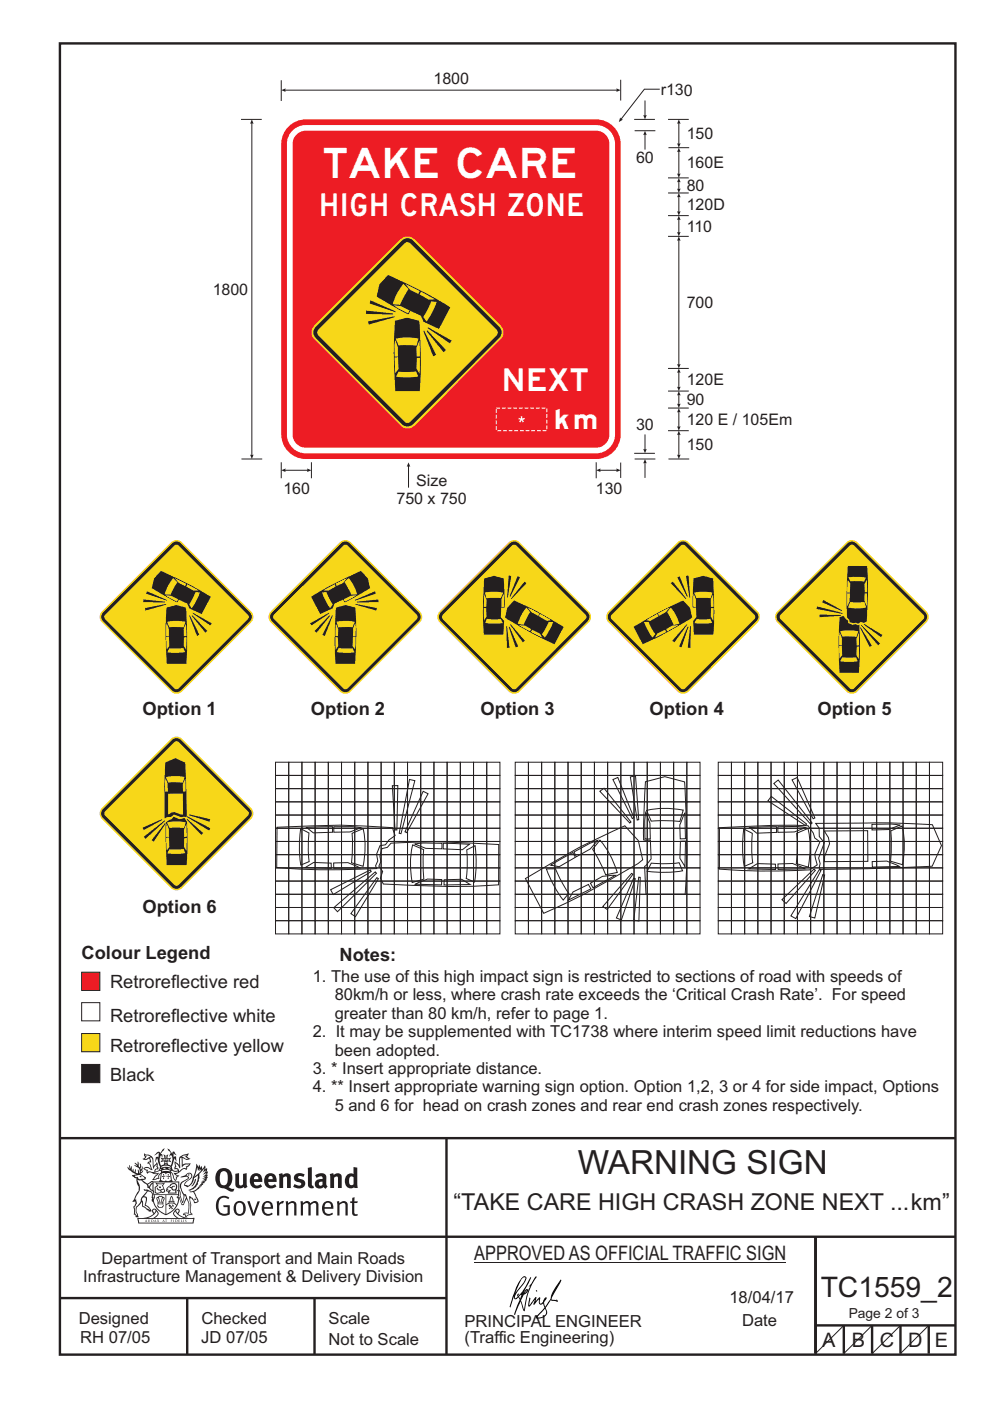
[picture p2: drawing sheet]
<svg xmlns="http://www.w3.org/2000/svg" width="210mm" height="297mm" viewBox="0 0 210 297" stroke-linecap="round" stroke-linejoin="round" font-family="sans-serif">
<defs><g id="words">
<text font-size="8.9" fill="#fff" x="68.5" y="37.7">TAKE CARE</text>
<text font-size="7.1" fill="#231f20" x="122.5" y="248.9">WARNING SIGN</text>
<g font-size="6.7" fill="#fff">
<text x="67.7" y="45.7">HIGH CRASH ZONE</text>
<text x="106.4" y="82.9">NEXT</text>
</g>
<text font-size="6" fill="#231f20" x="174.1" y="275">TC1559_2</text>
<text font-size="5.8" fill="#fff" x="117" y="91">km</text>
<text font-size="4.9" fill="#231f20" x="96.2" y="256.6">“TAKE CARE HIGH CRASH ZONE NEXT ...km”</text>
<g font-size="4.2" fill="#231f20">
<text x="100.6" y="267.2">APPROVED AS OFFICIAL TRAFFIC SIGN</text>
<text x="174.4" y="285.6">A</text>
<text x="180.7" y="285.6">B</text>
<text x="186.6" y="285.6">C</text>
<text x="192.6" y="285.6">D</text>
<text x="198.3" y="285.6">E</text>
</g>
<g font-size="3.9" fill="#231f20">
<text x="30.2" y="151.6">Option 1</text>
<text x="65.9" y="151.6">Option 2</text>
<text x="101.9" y="151.6">Option 3</text>
<text x="137.8" y="151.6">Option 4</text>
<text x="173.4" y="151.6">Option 5</text>
<text x="30.2" y="193.5">Option 6</text>
<text x="17.3" y="203.4">Colour Legend</text>
<text x="72" y="203.7">Notes:</text>
<text x="23.3" y="209.5">Retroreflective red</text>
<text x="23.3" y="216.6">Retroreflective white</text>
<text x="23.3" y="223">Retroreflective yellow</text>
<text x="23.3" y="229.2">Black</text>
</g>
<g font-size="3.5" fill="#231f20">
<text x="66.3" y="208.2">1. The use of this high impact sign is restricted to sections of road with speeds of</text>
<text x="71" y="212.1">80km/h or less, where crash rate exceeds the ‘Critical Crash Rate’. For speed</text>
<text x="71" y="216">greater than 80 km/h, refer to page 1.</text>
<text x="66.3" y="219.9">2. It may be supplemented with TC1738 where interim speed limit reductions have</text>
<text x="66.3" y="227.7">3. * Insert appropriate distance.</text>
<text x="71" y="223.8">been adopted.</text>
<text x="66.3" y="231.6">4. ** Insert appropriate warning sign option. Option 1,2, 3 or 4 for side impact, Options</text>
<text x="71" y="235.5">5 and 6 for head on crash zones and rear end crash zones respectively.</text>
<text x="21.5" y="267.9">Department of Transport and Main Roads</text>
<text x="17.7" y="271.8">Infrastructure Management &amp; Delivery Division</text>
<text x="16.7" y="280.7">Designed</text>
<text x="42.7" y="280.7">Checked</text>
<text x="69.7" y="280.7">Scale</text>
<text x="98.5" y="281.4">PRINCIPAL ENGINEER</text>
<text x="154.7" y="276.2">18/04/17</text>
<text x="157.4" y="281.2">Date</text>
<text x="17" y="284.8">RH 07/05</text>
<text x="42.7" y="284.8">JD 07/05</text>
<text x="69.7" y="285.2">Not to Scale</text>
<text x="98.5" y="284.8">(Traffic Engineering)</text>
</g>
<g font-size="3.4" fill="#231f20">
<text x="92" y="17.8" transform="rotate(1 92 17.8)">1800</text>
<text x="140.1" y="20.2" transform="rotate(1 140.1 20.2)">r130</text>
<text x="145.7" y="29.5">150</text>
<text x="134.9" y="34.6" transform="rotate(1 134.9 34.6)">60</text>
<text x="145.7" y="35.7">160E</text>
<text x="145.7" y="40.5">80</text>
<text x="145.7" y="44.5">120D</text>
<text x="145.7" y="49.1">110</text>
<text x="45.1" y="62.5" transform="rotate(1 45.1 62.5)">1800</text>
<text x="145.7" y="65.3">700</text>
<text x="145.7" y="81.7">120E</text>
<text x="145.7" y="85.9">90</text>
<text x="134.9" y="91.2" transform="rotate(1 134.9 91.2)">30</text>
<text x="145.7" y="95.5">150</text>
<text x="145.7" y="90.1">120 E / 105Em</text>
<text x="60.1" y="104.7">160</text>
<text x="84.1" y="106.8" transform="rotate(1 84.1 106.8)">750 x 750</text>
<text x="88.3" y="103" transform="rotate(1 88.3 103)">Size</text>
<text x="126.4" y="104.7">130</text>
</g>
<text font-size="2.9" fill="#231f20" x="180" y="279.4">Page 2 of 3</text>
</g></defs>
<g fill="none" stroke="#231f20" stroke-width=".51">
<path d="M12.7 9.2h190v278h-190zM12.7 241.3h189.9M94.7 241.4v45.8M12.7 262.2h190.1M12.7 275.2h82M39.7 275.2v12M66.7 275.2v12M173 262.2v24.8M173 281h29.7M179 281v6M185 281v6M191 281v6"/>
<path d="M197 281v6"/>
</g>
<path d="M100.6 267.7h66.2" fill="none" stroke="#231f20" stroke-width=".21"/>
<g fill="#231f20">
<path d="M47 248.5a2.55 2.55 0 0 0 0 2.7l.3 .1a.81 .81 0 0 0 1-.9v-.6a1.04 1.04 0 0 0-1.1-1.5zM46.3 248.1a1.82 1.82 0 0 1 2.1-.2 1.82 1.82 0 0 1 .9 1.9 2.29 2.29 0 0 1-.8 1.9l.7 .3h.5l-.2 .6a2.87 2.87 0 0 1-2-.7 2.12 2.12 0 0 1-1.7-3.1z" fill-rule="evenodd"/>
<path d="M49.9 248.9l.8-.2v2a.46 .46 0 0 0 .2 .6 .46 .46 0 0 0 .7-.2v-2.2l.7-.2v2.4l.2 .5-.6 .4-.2-.3a1.02 1.02 0 0 1-1.2 .2 1.02 1.02 0 0 1-.6-1.1z" fill-rule="evenodd"/>
<path d="M54 249.5l-.1 .5h.9a.49 .49 0 0 0-.2-.6 .49 .49 0 0 0-.6 .1zM53.4 249.2a1.34 1.34 0 0 1 1.6-.3 1.34 1.34 0 0 1 .6 1.5v.2h-1.7a.77 .77 0 0 0 .5 .8 .77 .77 0 0 0 .9-.3l.3 .4a1.59 1.59 0 0 1-2.1 .2 1.59 1.59 0 0 1-.4-2z" fill-rule="evenodd"/>
<path d="M57 249.5l-.1 .5h.9a.49 .49 0 0 0-.2-.6 .49 .49 0 0 0-.6 .1zM56.4 249.2a1.34 1.34 0 0 1 1.6-.3 1.34 1.34 0 0 1 .7 1.5v.2h-1.8a.77 .77 0 0 0 .5 .8 .77 .77 0 0 0 .9-.3l.3 .4a1.59 1.59 0 0 1-2 .2 1.59 1.59 0 0 1-.5-2z" fill-rule="evenodd"/>
<path d="M59.1 248.9l.8-.2 .1 .4a.95 .95 0 0 1 1-.3 .95 .95 0 0 1 .7 .8v2.3h-.8v-2.3a.46 .46 0 0 0-.8 .1v2.2h-.9z" fill-rule="evenodd"/>
<path d="M62.5 249.1a1.75 1.75 0 0 1 2.1-.1l-.2 .5-.6-.2a.43 .43 0 0 0-.6 .3l.4 .3a1.04 1.04 0 0 1 1.2 1.2 1.04 1.04 0 0 1-1.4 .9l-1.2-.4 .3-.6 1 .4 .4-.4a.88 .88 0 0 0-1-.5l-.4-.2-.1-.4z" fill-rule="evenodd"/>
<path d="M65.3 247.6l.8-.2 .1 3.8 .2 .2 .2 .5a.88 .88 0 0 1-1-.1 .88 .88 0 0 1-.3-1z" fill-rule="evenodd"/>
<path d="M67.8 250.6a.43 .43 0 0 0-.1 .7 .43 .43 0 0 0 .7-.1v-.7zM66.8 249.2a1.7 1.7 0 0 1 2.4 .1v1.8l.3 .4-.4 .5-.5-.3a1.03 1.03 0 0 1-1.7-.2 1.03 1.03 0 0 1 .8-1.5h.7v-.4a.8 .8 0 0 0-1.2 .1z" fill-rule="evenodd"/>
<path d="M69.9 248.9l.8-.2 .1 .4a.95 .95 0 0 1 1-.3 .95 .95 0 0 1 .7 .8v2.3h-.8v-2.3a.46 .46 0 0 0-.8 .1v2.2h-.8z" fill-rule="evenodd"/>
<path d="M74.3 249.5a1.48 1.48 0 0 0 0 1.7l.4 .1 .3-.2v-1.5l-.3-.2zM75 247.4l.8 .2 .1 4.3h-.7l-.1-.2a1.26 1.26 0 0 1-1.4 0 1.26 1.26 0 0 1-.6-1.3 1.29 1.29 0 0 1 .5-1.3 1.29 1.29 0 0 1 1.4-.2z" fill-rule="evenodd"/>
<path d="M46.4 253.9a1.72 1.72 0 0 1 2.2 0l-.2 .3a1.24 1.24 0 0 0-1.4-.1 1.24 1.24 0 0 0-.7 1.3 1.49 1.49 0 0 0 1.3 2l.7-.2v-1.3h-.9l-.1-.4h1.4v2a1.93 1.93 0 0 1-2.2-.1 1.93 1.93 0 0 1-.7-2.2l.2-.7z" fill-rule="evenodd"/>
<path d="M50.3 255.2a1.65 1.65 0 0 0 .3 2.2 .99 .99 0 0 0 1-1.5 .78 .78 0 0 0-.4-.8 .78 .78 0 0 0-.9 .1zM50 254.9a1.33 1.33 0 0 1 1.6-.1 1.33 1.33 0 0 1 .5 1.5 1.31 1.31 0 0 1-1.3 1.5 1.31 1.31 0 0 1-1.3-1.6l.1-.5z" fill-rule="evenodd"/>
<path d="M52.5 254.7l.4-.1 .9 2.6 .8-2.5h.5l-1.1 3h-.5z" fill-rule="evenodd"/>
<path d="M56.2 255.2l-.2 .7h1.4a.7 .7 0 0 0-.3-.8 .7 .7 0 0 0-.9 .1zM55.9 255a1.22 1.22 0 0 1 1.5-.2 1.22 1.22 0 0 1 .5 1.5h-1.9a.93 .93 0 0 0 .5 1 .93 .93 0 0 0 1.2-.2l.1 .3a1.43 1.43 0 0 1-1.7 .1 1.43 1.43 0 0 1-.6-1.7z" fill-rule="evenodd"/>
<path d="M58.7 254.8l.4-.2 .1 .5 .4-.3 .6-.2-.2 .6a.66 .66 0 0 0-.8 .6v1.9h-.4z" fill-rule="evenodd"/>
<path d="M60.6 254.8l.4-.2 .1 .5a.94 .94 0 0 1 1-.4 .94 .94 0 0 1 .8 .7v2.3h-.5l-.1-2.5a.81 .81 0 0 0-1.2 .3v2.2h-.4z" fill-rule="evenodd"/>
<path d="M63.7 254.7l.5-.1 .1 .5 .4-.3a.78 .78 0 0 1 1.1 .3 .9 .9 0 0 1 1-.5 .9 .9 0 0 1 .7 .8v2.3h-.4l-.1-2.5a.67 .67 0 0 0-1.1 .3v2.2h-.5v-2.4l-.4-.2-.7 .4v2.2h-.5z" fill-rule="evenodd"/>
<path d="M69 255.2l-.2 .7h1.4a.7 .7 0 0 0-.3-.8 .7 .7 0 0 0-.9 .1zM68.7 255a1.22 1.22 0 0 1 1.5-.2 1.22 1.22 0 0 1 .5 1.5h-1.9a.93 .93 0 0 0 .5 1 .93 .93 0 0 0 1.2-.2l.1 .3a1.44 1.44 0 0 1-1.7 .1 1.44 1.44 0 0 1-.6-1.7z" fill-rule="evenodd"/>
<path d="M71.4 254.8l.5-.2 .1 .5a.94 .94 0 0 1 1-.4 .94 .94 0 0 1 .7 .7v2.3h-.4l-.1-2.5a.81 .81 0 0 0-1.2 .3v2.2h-.5z" fill-rule="evenodd"/>
<path d="M74.7 254l.5-.2v.9h.7l-.1 .4h-.7l.1 2.2 .1 .1h.5l.1 .3a.75 .75 0 0 1-1.2-.6v-2h-.4v-.4h.4z" fill-rule="evenodd"/>
<path d="M30.8 244.9l1.1 .3-.9 .5h-.4l.5-.5zM31.8 245.5l.2-.1a2.44 2.44 0 0 1 .4 2l.1 .4 .7-1-.1 .6 .3 .3a.57 .57 0 0 0-.6 .8l-1-.2-.5 .2 .1-.5-.7-.2 .6-.2 1 .5 .1-.1-.6-1.3-.2-.1 .5-.1zM30.7 244.5l-.2 .4 .3 .4-.6 .4a1.04 1.04 0 0 0 1.4-.1l.2 .7h-.4l-.2 .4a.94 .94 0 0 1 .9 1.1l-.2-.1a1.16 1.16 0 0 0-1.5-.1l.3 .4 .4 .2 .1 .5 .2 .2v-.2a.94 .94 0 0 1 1.1 .2h.9l-1.2 1.2a1.13 1.13 0 0 0 1.2-.2l.4-.1-.1-.4 .5-.7a.83 .83 0 0 0-.6 1.1l-.3-.1-.7 .3 1.1-1.4-.5 .2-.5-.1 1.3-.5-.2-.2-.8 .4v-.3l.2-.2 .3 .1 .1-.3-.2-.4v-.6l-.2-.3-.6 .9v-.7a1.42 1.42 0 0 0-1.7-1.8z" fill-rule="evenodd"/>
<path d="M38.5 245.3l.5-.3 .7-.1-.6 .3 .8 .5h-.3zM38.3 245.5h.2l.1 2a1.69 1.69 0 0 1 1.5-.7l-.7 .5 .1 .5a1.1 1.1 0 0 0-1.5 .6l-.1-.5-.2-.2h-.5l.2-.4-.2-.7a1.42 1.42 0 0 1 .8 1.1l.2-.1zM37.1 246.2l.1 1-.2 .3v.5l.6-.1 .1 .2a.96 .96 0 0 1-1.1-.1l-.1 .1a1.06 1.06 0 0 0 1.3 .2v.1a.72 .72 0 0 1-1 .2l.3 .5 .6 .3-.4 .1-.1 .7-.3-.4-.3-1.1-.4-.4 .4 .9a1.54 1.54 0 0 0 .6 1.2l.2-.3a.58 .58 0 0 1 .5-.7l.1-.2h-.3l-.4-.3 .9-.5a.93 .93 0 0 1 1.1-.5l.1 .2 .2-.1 .1-.5a.99 .99 0 0 0 .7-.9l-1.3 .1-.4 .3v-1.5l.9 .4 .8-.3h-.3l-.5-.4 .4-.7-.7 .2a1.46 1.46 0 0 0-1.3 2.1v.4l-.2-.4z" fill-rule="evenodd"/>
<path d="M35.6 248.9l.2 .1-.1 .4h.3l-.3 .1v.5l-.1-.6h-.3l.3-.1z" fill-rule="evenodd"/>
<path d="M34.6 248.9l.2 .1-.1 .3 .4 .1h-.4v.6l-.1-.5-.3-.1h.3z" fill-rule="evenodd"/>
<path d="M34.3 248.8a.57 .57 0 0 1 .9 .2 .57 .57 0 0 1 .9-.2l.2 1.4-.2 .1a.57 .57 0 0 1-.9-.1 .69 .69 0 0 1-1.1 0zM34.2 248.1l-.3 2.1-.2 .4h2.9l-.1-.4-.3-2.1h-.2v.3l-.8-.1-.9 .1 .1-.3z" fill-rule="evenodd"/>
<path d="M34.2 252.4a.3 .3 0 0 0 .6 0 .3 .3 0 0 0-.6 0zM33.3 251l.3 .3-.3 .3a.79 .79 0 0 0 0 1.3l.8-.2-.1-.3a.55 .55 0 0 1-.7-.6h.1l.1 .3 .4 .1 .8-.2-.4-.7 .4-.3-.7 .1zM33 250.7l1.1 .2 .9-.2-.4 .7 .4 1.1a.56 .56 0 0 1-.8 .3l-.2 .1a.73 .73 0 0 1-.9 .1 .73 .73 0 0 1-.3-.9v-.4l.5-.4z" fill-rule="evenodd"/>
<path d="M35.6 251.9l.7-.5a.58 .58 0 0 1 1-.1 .58 .58 0 0 1-.5 .9l-.2-.3a.43 .43 0 0 1 .6-.3v-.1a.57 .57 0 0 0-.8 .2l-.2-.1-.3 .2 .4 .1a.55 .55 0 0 0 .9 .5v.5h-1.3l.3-.4-.1-.2-.6 .1 .2-.2-.2-.1zM35.4 251.8l-.1 .2a.39 .39 0 0 0 .2 .7l.3-.1-.2 .5h1.9l-.1-.8a.86 .86 0 0 0-.1-1.4 .86 .86 0 0 0-1.3 .4z" fill-rule="evenodd"/>
<path d="M36 254.8h.8v.2h-.8zM36.4 253.8l.2 .8h-.4zM36.4 253.5l-.3 .5-.1 .6h-.2v.4l-.7 .4 .1 .2a1.48 1.48 0 0 1 2.2 .1l.2-.1-.6-.5v-.5h-.2l-.1-.6z" fill-rule="evenodd"/>
<path d="M35.8 255.4l.3 .1 .2 .3 .3-.2-.2-.2a.38 .38 0 0 1 .4 .5l-.1-.2-.3 .3 .3 .2-.3 .2-.1-.3-.4 .3-.1-.2 .4-.3-.2-.1-.1 .1z" fill-rule="evenodd"/>
<path d="M34.5 254h.2v.2l-.3 .6h-.1zM33.6 255.3h.9v.2a.55 .55 0 0 1-.8 .4v-.2h-.2zM33.4 254h.2l.2 .8h-.2zM33.6 255h.8l.1 .1-.8 .1zM33.8 253.7h.5l-.2 1.1h-.2zM33.3 253.8l-.1 .3 .3 1.2a.48 .48 0 0 0-.1 .5 .48 .48 0 0 0 .4 .3l.6-.1a.49 .49 0 0 0 .2-.7l.3-1.2-.1-.3a1.42 1.42 0 0 0-1.5 0z" fill-rule="evenodd"/>
<path d="M33.6 251.6h.5l.1 .3h-.4z" fill-rule="evenodd"/>
<path d="M41.3 250.1l.3-.2-.2 .9-.6 .7h-.2l.5-.7z" fill-rule="evenodd"/>
<path d="M39.7 249l.3-.2 .5 .2a.88 .88 0 0 1-.6 1.1 1.22 1.22 0 0 0-.8 1.3l.5 .2a.72 .72 0 0 0 .9-.4l.5-.8 .2-.6 .8-.6v.3a2.85 2.85 0 0 1-2 2.8l.1 .1a2.13 2.13 0 0 0 1.9-1.5l-.1-.2a2.01 2.01 0 0 0 .3-1.8l1.2-1.3-.4 1 .7-.5-.7 1 .8-.4-.8 .8 .7-.1-.9 .5 .8-.1-.8 .4h.7l-.8 .3 .3 .2h-.4l.2 .4-.4-.1 .2 .3h-.4l.1 .3h-.1a2.16 2.16 0 0 1-2 1l.1 .2h.4a.76 .76 0 0 1 .7 .7l.5 1.2-.6 .2a1.45 1.45 0 0 0-1.2-1.3l.3 1.8-.1 1.9 .4 .2a1.07 1.07 0 0 0-1.2 .4v-.3l-.5-.2a.87 .87 0 0 1 1-.1l.1-.7a4.4 4.4 0 0 0-.6-3.1l-.1-.3h-.2a2.16 2.16 0 0 1-.7-2.2l.3-.3 1.2-.8a.55 .55 0 0 0-.4-.7zM37.8 252.4a.76 .76 0 0 1 .3 1.1l.6 1.6 .4-1.7 .2 .1a.61 .61 0 0 1-.1 .9l-.3 .9h-.2l-.7-1.6-.3 .1a1.18 1.18 0 0 0 .1-1.4zM41.8 247.5l.2 .8 .3-.6v.6l.3-.5a1.9 1.9 0 0 1-1.1 1.4l-.3 .3zM38.2 249.6l1.4-.1 .2 .1v.3l-.5 .3a1.26 1.26 0 0 0-1 1.9l.2 .7a1.84 1.84 0 0 1 .2 2l-.4-1.3a.96 .96 0 0 0-.4-1.3l-.4 .3a.78 .78 0 0 1-.1 1.3l.2 .2h.4l.4 1.1a.38 .38 0 0 0 .2 .4 .38 .38 0 0 0 .4-.1l.6-1.2a2.94 2.94 0 0 1 .3 2.5v.5l-.8-.1-.3 .4v.2l.4-.1 .1 .4 .2 .1a1.02 1.02 0 0 1 1.3-.5l-.1-.4-.3-.1 .2-1.7-.3-1.4 .1 .1a1.14 1.14 0 0 1 .7 .9 .63 .63 0 0 0 .9-.2 .63 .63 0 0 0-.2-.8l-.6-1.3 .9-.6 .2-.3 .2-.1v-.2h.3l-.1-.3h.4l-.1-.3 .5-.1-.2-.2 .5-.4 .1-.2-.3 .1 .5-.6-.3 .1 .3-.6-.4 .1 .4-.5v-.3l-.3 .2 .1-.6v-.3l-.4 .3-.1-.8-.5 .8-.2-.7-.2 .5-.3-.8-.1 .6-.5-.8-.1 1.4-.7 1.9a1.81 1.81 0 0 1-.9 1.4l-.6-.2a1.75 1.75 0 0 1 1.1-1.2 .75 .75 0 0 0 .1-1.3 .75 .75 0 0 0-1.2 .5z" fill-rule="evenodd"/>
<path d="M41.2 254.2l.3-.1 .1 .3h-.4z" fill-rule="evenodd"/>
<path d="M29.4 258.4h11.6l-.2 .8h-11.3zM31.3 258.2l.5-.1a2.48 2.48 0 0 0 1.4-1.3l.2 .6-.5 .5-.4 .3zM32.5 256.6l.3-.2 .2 .2-.3 .6zM37.2 256.8a2.65 2.65 0 0 0 1.8 1.4h-1.1l-.5-.3-.5-.5zM37.4 256.6l.2-.2 .3 .2-.3 .6zM29.2 258.2l.1 1.2h11.7l.3-1.1-.2-.1a4.1 4.1 0 0 1-3.3-.9l.3-.4-.1-.5a1.06 1.06 0 0 0-1.3 .9l.2 .4 .6 .5h-4.7l.3-.1a.84 .84 0 0 0 .6-.7 .84 .84 0 0 0-.5-.9l-.3-.2-.5 .1-.1 .5 .3 .4a4.2 4.2 0 0 1-3.4 .9z" fill-rule="evenodd"/>
<path d="M31 258.7l.1 .2h-.2zM31 258.6l-.3 .5 .4-.1 .2 .1z" fill-rule="evenodd"/>
<path d="M31.3 258.6h.2v.4a.25 .25 0 0 0 .3-.1 .25 .25 0 0 0-.1-.3h.1a.29 .29 0 0 1 0 .4 .29 .29 0 0 1-.4 0 .29 .29 0 0 1 0-.4z" fill-rule="evenodd"/>
<path d="M32.2 258.6a.22 .22 0 0 1 .3 .2 .22 .22 0 0 1-.3 .2zM32 258.6v.5a.33 .33 0 0 0 .5-.1 .33 .33 0 0 0 0-.4 .33 .33 0 0 0-.5 0z" fill-rule="evenodd"/>
<path d="M32.9 258.7l.1 .2h-.2zM32.9 258.6l-.2 .5 .3-.1 .2 .1z" fill-rule="evenodd"/>
<path d="M33.3 258.6h.2v.2l.3-.2-.2 .2 .2 .3-.3-.2-.1 .2h-.1l.2-.3z" fill-rule="evenodd"/>
<path d="M34.7 258.7l.1 .2h-.2zM34.7 258.6l-.3 .5 .4-.1 .2 .1z" fill-rule="evenodd"/>
<path d="M35 258.6h.4h-.1v.5h-.2l.1-.5z" fill-rule="evenodd"/>
<path d="M36.2 258.6h.3h-.2v.2h.2h-.2l.1 .3h-.2z" fill-rule="evenodd"/>
<path d="M36.7 258.6h.2v.5h-.2z" fill-rule="evenodd"/>
<path d="M37.3 258.6a.22 .22 0 0 1 .3 .2 .22 .22 0 0 1-.3 .2zM37.1 258.6v.5a.33 .33 0 0 0 .5-.1 .33 .33 0 0 0 0-.4 .33 .33 0 0 0-.5 0z" fill-rule="evenodd"/>
<path d="M37.8 258.6h.3h-.1v.2h.1h-.1v.2l.1 .1h-.3z" fill-rule="evenodd"/>
<path d="M38.3 258.6h.3l-.1 .4 .2 .1h-.4z" fill-rule="evenodd"/>
<path d="M38.9 258.6h.2v.5h-.2z" fill-rule="evenodd"/>
<path d="M39.3 258.6h.2l-.2 .1 .2 .2-.1 .2h-.1v-.2l.2 .1z" fill-rule="evenodd"/>
<path d="M34.2 247.4a1.51 1.51 0 0 1 2 .2 2.67 2.67 0 0 0-2.1 0zM35.7 247.6l.4 .2 .1 .2-.4-.1zM34.6 247.7l.4-.1 .2 .2h-.4zM34 247.9l.3 .1-.3 .1zM34.9 246.9l.3-.2 .2 .2zM34.9 245.7h.2v.4h-.2zM35 245.1l.2 .2 .2-.2-.1 .4h-.2zM35.1 246.3h.2l.1 .4-.2-.2-.2 .2zM35.3 245.7h.2v.4h-.2zM34.4 245.7l.3 .1v.2l-.3 .1 .2-.2zM35.7 245.8l.3-.1-.2 .2 .2 .2-.4-.1zM32.7 244.9l1-.5-.1 1-.2-.1-.4 .1-.2 1.1 .5-1 .2 .9a1.84 1.84 0 0 1 .3 1.7l.4 .1a2.48 2.48 0 0 1 2.2 .1l.2-.3-.2-.7 .7-1.7 .4 .6-.2-1-.2-.1-.2 .3v-.9l.6 .4-.6-.7h-.3l-.1 .4-.5-.8-.5-.3 .2 .4 .5 .6-.4 .7 .4-.3a2.06 2.06 0 0 1 0 2.2l-.6-.2-.1-.6 .1-.1 .8 .2-.4-.5 .4-.5-.7 .2-.2-.2 .2-.7-.5 .4-.5-.4 .2 .7-.2 .2-.7-.2 .4 .5-.4 .5 .7-.2 .2 .1-.2 .6-.5 .2a2.02 2.02 0 0 1 0-2.2l.3 .5-.1-.6-.3-.1 .8-1.2-.5 .3-.4 .7-.2-.3a.8 .8 0 0 0-.8 .5z" fill-rule="evenodd"/>
<path d="M29.2 250.1l.3 .2a.61 .61 0 0 1 .8 .3l.3 .2a.8 .8 0 0 1 .6 1l.4 .1 .5 .6a1 1 0 0 1 .5 1l-.1 .7v-.5h-.1a.96 .96 0 0 0-.8-1.3l-.3-.2h-.6l-.1-.1-.2 .1 .2 .3h.5l-1.1 1.4-.2 .9-.4 .6a1.33 1.33 0 0 0-.5 1.8l.2 .5a1.26 1.26 0 0 1-.5-1.4l-.1-.4a1.56 1.56 0 0 0 .4-1.7l-.3 .2 .2-.5a3.2 3.2 0 0 0 .7-3zM30.4 253.9h.4a2.06 2.06 0 0 1-.1 1.6l.7 .5 .4 .5-.6-.2-.8-.6-.1-.9a.51 .51 0 0 1 .1-.9zM28.6 249.3a1.52 1.52 0 0 1 2.1 .6l-1.1 .1-.2-.1-.2-.4-.4 .1zM27.5 247v.8l-.3-.4-.2 .1a3.1 3.1 0 0 0 2 1.5l-1 .1 .5 .6 .5 .1v1.1a1.84 1.84 0 0 1-.2 2.5l-.4 .9-.4 .4 .3 .1 .4-.1 .1 .4-.2 .5-.3 .2 .1 1.8 .2-.1 .2 .6h.2l.4-.1-.1-.5a1.3 1.3 0 0 1-.1-1.6l.8-1.1 .2 1.1 .6 .2 .4 .6 .2-.2 .2 .4 .5-.1a1.85 1.85 0 0 0-1.2-1.3l.1-.3a1.39 1.39 0 0 0 0-1.5h-.5l.5-.6a.66 .66 0 0 1 .9-.4 .66 .66 0 0 1 .3 .9l-.1 .4h.2v.1l-.2 .3 .2 .5 .2-.3a2.24 2.24 0 0 0 .1-2.2 .73 .73 0 0 1-.7-.6 .73 .73 0 0 1 .5-.8l.1-.2a.94 .94 0 0 0-.9 .8 .48 .48 0 0 1-.1-.5 .48 .48 0 0 1 .5-.3l.5-.3a.51 .51 0 0 0-.8 .2l-.5 .3-1-.8 .6-.1 .1-.5-1.1-.7 .5-.4v-.4l-.5 .5 .1-.2a.69 .69 0 0 0 .2-1.1v.5l-.3 .2 .1-1.1-.3-.2 .1 .6-.1 .2-.4-1.2v.6l-.7-.3 .6 .6-.6-.2 .2 .3a1 1 0 0 1 .8 1.5l-.2-.8v.8l-.5-.2-.1-.7-.2 .6-.2-.1v-.6l-.2 .4-.2-.2 .1-.7-.2 .5z" fill-rule="evenodd"/>
<path d="M29.5 249.5l.3-.2 .3 .3z" fill-rule="evenodd"/>
<path d="M32.4 250.5h5.6v2l-.2-.1v-1.7h-5.2v2.5h5.2v-.8l.1 .2-.1 1.1v-.3h-2.5v4a4.1 4.1 0 0 0 2.6-3.6l.1-.1a4 4 0 0 1-2.8 3.9 4.2 4.2 0 0 1-2.8-4.7l.1 1.3 .1-.1a3.8 3.8 0 0 0 2.5 3.3v-4h-2.5l-.2-.9z" fill-rule="evenodd"/>
<circle cx="40" cy="249.1" r=".17"/>
</g>
<g fill="#000">
<path d="M111.6 273.7l.2-.2-.5 .7zM110.4 274.5l.2 .1-.3 .8-.2-.5zM110.9 270.9h.5a9.3 9.3 0 0 1-2 3.1l-.1 .3 1-2.5zM110.6 271a14.7 14.7 0 0 0-2.2 4.9l-.3 1.2 .1 .1 .8-2.3a.42 .42 0 0 0 .2 .6 .42 .42 0 0 0 .6-.3l.2-.1 .2 .5-1.1 3.2h.2l1.1-2.9 .6 1.9 .2 .2 .2-.5a13.5 13.5 0 0 1 2-6.2l.4-.5-.1-.2-1.6 2.1 .4-.1a14.9 14.9 0 0 0-1.3 5.1l-.4-1.1a1.39 1.39 0 0 1 .2-1.9l.1-.2a.92 .92 0 0 0 .8-1.2 .75 .75 0 0 0-.8 .7l-.1 .2 1.6-3.4h-.1l-.4 .7a10.5 10.5 0 0 1-2.2 3.3l.2-.5a.32 .32 0 0 0-.4 .2 .32 .32 0 0 0 .1 .4l-.5 .4a3.2 3.2 0 0 1 1.1-2.3l.5-.6a2.49 2.49 0 0 0 .7-1.6l-.4-.2z" fill-rule="evenodd"/>
<path d="M113.7 273.6l.3 .2h-.3z" fill-rule="evenodd"/>
<path d="M115.6 277.5a1.15 1.15 0 0 1 .1 1.3 1.15 1.15 0 0 1-1.2 .5l-.6 .1zM112.2 275.2l-.2 1.6 .2 .2 1.2-1.5-.2 1.1 1.1-1.1a.94 .94 0 0 0 .4 1.1l.5-.3 .3 .9-1.2 1.3a.98 .98 0 0 0-.5 1 1.9 1.9 0 0 0 2.3-1.3l-.1-.2a1.02 1.02 0 0 1 .2-1.4l.6-1 1.5 .3-.2-.4v.2l-1.1-.1v-.3l2-3.6 .1-.2-.2-.2-1.7 2.8a6.6 6.6 0 0 1-1.6 2.9l-.1-.2a1.01 1.01 0 0 1 .4-1.4l.1-.2-.3-.1-.4 .4-.1 .5-.6 .4-.1-.4 .1-.9-.2-.1-.9 1 .3-1h-.2l-1.4 1.8 .3-1.5v-.1z" fill-rule="evenodd"/>
</g>
<path d="M179 281l-6 6M185 281l-6 6M191 281l-6 6M197 281l-6 6" fill="none" stroke="#231f20" stroke-width=".21"/>
<path d="M17.3 212.6h3.9v3.8h-3.9z" fill-rule="evenodd" fill="#fff" stroke="#231f20" stroke-width=".21"/>
<path d="M17.3 206.1h3.9v3.9h-3.9z" fill-rule="evenodd" fill="#ed1c24" stroke="#231f20" stroke-width=".21"/>
<path d="M17.3 219.1h3.9v3.9h-3.9z" fill-rule="evenodd" fill="#f7d719" stroke="#231f20" stroke-width=".21"/>
<path d="M17.3 225.7h3.9v3.8h-3.9z" fill-rule="evenodd" fill="#231f20" stroke="#231f20" stroke-width=".21"/>
<path d="M179.6 115a1.61 1.61 0 0 1 2.2 0l14.7 14.7a1.61 1.61 0 0 1 0 2.2l-14.7 14.7a1.61 1.61 0 0 1-2.2 0l-14.8-14.7a1.61 1.61 0 0 1 0-2.2z" fill-rule="evenodd" fill="#f7d719"/>
<path d="M165.1 129.9l14.7-14.7a1.29 1.29 0 0 1 1.8 0l14.8 14.8a1.28 1.28 0 0 1-.1 1.7l-14.7 14.7a1.27 1.27 0 0 1-1.8 0l-14.9-14.9a1.28 1.28 0 0 1 .2-1.6z" fill-rule="evenodd" fill="#231f20"/>
<path d="M180.2 115.7a.67 .67 0 0 1 1 0l14.7 14.7 .1 .4-.1 .4-14.7 14.7a.66 .66 0 0 1-1 0l-14.7-14.7a.65 .65 0 0 1 0-.8z" fill-rule="evenodd" fill="#f7d719"/>
<g fill="#231f20">
<path d="M178.1 130.8l-.2 5.8 .2 6 4.1 .1 .2-4.9-.1-5.4-.3 .2-.5-.3-.7 .2-.9-.4-.1-.5-.4-.4-.5-.6zM178.2 133.8l.5 1.2h3l.3-1.2a9.4 9.4 0 0 0-3.8 0zM178.1 134.1l-.1 2.7h.6l-.1-1.6zM178 137l.1 2.6 .5-.7v-1.9zM178.6 139.4l-.4 .8 1.9 .1 1.8-.1-.3-.9zM181.7 137.1l-.1 1.8 .6 .8v-2.6zM182.2 134.2l-.5 1.2v1.4h.5z" fill-rule="evenodd"/>
<path d="M173.3 128.6l5.4 1.4v.2l-5.5-1.1z" fill-rule="evenodd"/>
<path d="M173.8 130.3l4.5 .1v.2l-4.5 .3z" fill-rule="evenodd"/>
<path d="M174.6 127.2l4 2.2-.1 .2-4.1-1.9z" fill-rule="evenodd"/>
<path d="M182.6 132.6l.1-.1 4 4-.4 .3z" fill-rule="evenodd"/>
<path d="M182.4 133.1l.2-.1 2.3 3.9-.5 .3z" fill-rule="evenodd"/>
<path d="M183.3 132.3l3.9 2.3-.3 .5-3.7-2.7z" fill-rule="evenodd"/>
<path d="M179.8 120h4.1l.2 4.3-.3 7.5-.6 .3-.6-.3-.6 .4-.5-.2-.5 .1-.8-.2-.1-.5-.4-.4-.1-5.3zM180.3 127.7l3-.1 .4 1.2a9.4 9.4 0 0 1-3.8 0zM179.7 125.8h.6l-.1 1.6-.4 1.2zM179.8 123l.5 .7v2l-.6-.1zM179.9 122.4l1.9-.1 1.8 .2-.3 .8h-2.9zM183.9 122.9v2.7h-.5v-1.8zM183.4 125.8h.5v2.7l-.6-1.2z" fill-rule="evenodd"/>
</g>
<path d="M57.4 129.7l14.7-14.7a1.61 1.61 0 0 1 2.3 0l14.7 14.7a1.61 1.61 0 0 1 0 2.2l-14.7 14.7a1.61 1.61 0 0 1-2.3 0l-14.7-14.7a1.61 1.61 0 0 1 0-2.2z" fill-rule="evenodd" fill="#f7d719"/>
<path d="M72.3 115.2l.3-.2a1.28 1.28 0 0 1 1.6 .2l14.7 14.7a1.29 1.29 0 0 1 0 1.8l-14.8 14.8a1.28 1.28 0 0 1-1.8-.1l-14.7-14.7a1.27 1.27 0 0 1 0-1.8z" fill-rule="evenodd" fill="#231f20"/>
<path d="M58.1 130.3l14.7-14.7a.65 .65 0 0 1 .9 0l14.7 14.7a.67 .67 0 0 1 0 1l-14.7 14.7-.5 .1-.4-.1-14.7-14.7a.66 .66 0 0 1 0-1z" fill-rule="evenodd" fill="#f7d719"/>
<g fill="#231f20">
<path d="M71.3 128.8a3.9 3.9 0 0 1 3.3-.2l.8 .2 .2 5.4-.3 6.5h-4.1l-.2-5.7zM71.4 131.8l2-.2 1.9 .3-.5 1.1h-3.1zM71.8 137.4h3l.4 .9-2 .1-1.8-.1zM75.3 132.1l.1 2.8h-.5v-1.7zM71.1 135.1h.6v1.8l-.5 .9zM71.2 132.1l.2 .3a3.8 3.8 0 0 1 .3 2.5h-.6zM74.9 135h.5l-.1 2.7-.5-.7z" fill-rule="evenodd"/>
<path d="M66 126.5l4.3-2.5 6.3-3 1.4 1.6 .5 2.1-5.4 3-.3-.6-1.8 .9-.4 1-2.7 1.2zM73.1 123.4l.9-.8 1.1 1.7 .7 1.7-1.3 .1zM68.3 125.6l.9-.1 1.4 2.7-.6 .8-1-1.8zM72.9 127.1l1.5-.8 1.2-.1-2.5 1.4zM68.6 125.2l2.4-1.3 .2 .5-1.6 .8zM71.2 123.8l2.4-1.2-.2 .2a3.8 3.8 0 0 1-2 1.5z" fill-rule="evenodd"/>
<path d="M75.4 128l4.5 .9v.6l-4.5-1.3z" fill-rule="evenodd"/>
<path d="M75.7 127.6l4.6-.5v.6l-4.6 .1z" fill-rule="evenodd"/>
<path d="M75.3 127.2l4.2-1.9 .2 .6-4.4 1.5z" fill-rule="evenodd"/>
<path d="M65.8 132.2l4-2.3 .1 .1-3.8 2.6z" fill-rule="evenodd"/>
<path d="M69.9 130.4l.1 .2-2.9 3.5-.4-.3z" fill-rule="evenodd"/>
<path d="M70.4 130.4l.2 .1-1.7 4.4-.5-.3z" fill-rule="evenodd"/>
</g>
<path d="M129 129.7l14.7-14.7a1.61 1.61 0 0 1 2.3 0l14.7 14.7a1.61 1.61 0 0 1 0 2.2l-14.7 14.7a1.61 1.61 0 0 1-2.3 0l-14.7-14.7a1.61 1.61 0 0 1 0-2.2z" fill-rule="evenodd" fill="#f7d719"/>
<path d="M144 115.2a1.3 1.3 0 0 1 1.8 0l14.7 14.7a1.27 1.27 0 0 1 0 1.8l-14.7 14.7a1.31 1.31 0 0 1-1.8 0l-14.7-14.7a1.29 1.29 0 0 1 0-1.8z" fill-rule="evenodd" fill="#231f20"/>
<path d="M129.8 130.3l14.6-14.7a.65 .65 0 0 1 .9 0l14.7 14.7a.66 .66 0 0 1 0 1l-14.7 14.7-.4 .1-.5-.1-14.6-14.7a.67 .67 0 0 1 0-1z" fill-rule="evenodd" fill="#f7d719"/>
<g fill="#231f20">
<path d="M134.4 132.9l1.9 3.7 5.2-2.5 5.3-3.2a3.9 3.9 0 0 0-1.3-3l-.6-.6-4.9 2.3zM142.3 128.8l-.8 1 1.4 2.7 1.2-.3-.8-1.9zM136.6 131.9l.8 1.8 1 1.5 .6-.7-1.4-2.6zM139.5 130.1l.3 .5 1.4-.8 .8-.9zM139.4 134.3l-.5 .9 2.4-1.2-.2-.5zM141.3 133.4l.2 .5 2.4-1.3h-.3a3.8 3.8 0 0 0-2.3 .8zM137.1 131.5l.9 .1 1.7-1-.3-.5z" fill-rule="evenodd"/>
<path d="M147.1 122.6l-.2 6.2h.7l.1 2-.7 .8 .2 3h4.1l.2-5-.3-7-2.1-.5zM147.2 125.7l.5 1.1h3.1l.3-1.2-2-.2zM147.7 131.3l-.4 .8 2 .1 1.7-.1-.3-.9zM147.1 125.9v2.8h.5v-1.7zM150.8 128.9v1.8l.5 .9 .1-2.7zM151.3 126l-.2 .3a3.8 3.8 0 0 0-.3 2.4h.5z" fill-rule="evenodd"/>
<path d="M142.3 123.6l.4-.3 2.9 3.6-.2 .1z" fill-rule="evenodd"/>
<path d="M143.6 122.4l.6-.2 1.7 4.2-.2 .1z" fill-rule="evenodd"/>
<path d="M145.5 122.1l.5-.1 .4 4.6-.2 .1z" fill-rule="evenodd"/>
<path d="M146.4 132.7l.2 .1-.2 4.6-.5-.1z" fill-rule="evenodd"/>
<path d="M145.9 132.9h.1l-1.4 4.4-.6-.2z" fill-rule="evenodd"/>
<path d="M145.6 132.3l.2 .1-2.7 3.8-.5-.3z" fill-rule="evenodd"/>
</g>
<path d="M93.2 129.7l14.7-14.7a1.61 1.61 0 0 1 2.3 0l14.7 14.7a1.61 1.61 0 0 1 0 2.2l-14.7 14.7a1.61 1.61 0 0 1-2.3 0l-14.7-14.7a1.61 1.61 0 0 1 0-2.2z" fill-rule="evenodd" fill="#f7d719"/>
<path d="M108.2 115.2l.2-.2a1.28 1.28 0 0 1 1.6 .2l14.7 14.7a1.29 1.29 0 0 1 0 1.8l-14.8 14.8a1.28 1.28 0 0 1-1.7-.1l-14.7-14.7a1.27 1.27 0 0 1 0-1.8z" fill-rule="evenodd" fill="#231f20"/>
<path d="M93.9 130.3l14.7-14.7a.65 .65 0 0 1 .9 0l14.7 14.7a.67 .67 0 0 1 0 1l-14.7 14.7-.5 .1-.4-.1-14.7-14.7a.66 .66 0 0 1 0-1z" fill-rule="evenodd" fill="#f7d719"/>
<g fill="#231f20">
<path d="M109 127.3l4.9 2.3 5.7 3.3-2 3.7-5.1-2.5-5.4-3.2a3.9 3.9 0 0 1 1.4-3zM111.7 128.8l.7 1-1.4 2.7-1.2-.3 .8-1.9zM116.4 131.9h.9l-.8 1.8-1 1.5-.5-.7zM111.9 128.9l2.5 1.2-.2 .5-1.5-.8zM112.9 133.5l1.6 .8 .5 .9-2.4-1.2zM110 132.6h.4a3.8 3.8 0 0 1 2.3 .8l-.3 .5zM114.5 130.1l2.4 1.4-.9 .1-1.7-1z" fill-rule="evenodd"/>
<path d="M102.7 122.6l2.1-.5 2 .5 .2 6.2h-.7l-.1 2 .7 .8-.1 3h-4.2l-.2-5zM102.8 125.6l2.1-.2 1.8 .3-.5 1.1h-3zM103.3 131.2l2.9 .1 .5 .8-2 .1-1.8-.1zM106.8 125.9l.1 2.8h-.6l.1-1.7zM102.6 128.9h.5l.1 1.8-.6 .9zM102.7 126l.1 .3a3.8 3.8 0 0 1 .3 2.4h-.5z" fill-rule="evenodd"/>
<path d="M111.2 123.3l.5 .3-3.2 3.4-.1-.1z" fill-rule="evenodd"/>
<path d="M109.8 122.2l.5 .2-2.1 4.1-.1-.1z" fill-rule="evenodd"/>
<path d="M107.9 122l.5 .1-.7 4.6-.1-.1z" fill-rule="evenodd"/>
<path d="M107.4 132.8l.1-.1 .6 4.6-.6 .1z" fill-rule="evenodd"/>
<path d="M107.9 132.9h.2l1.8 4.2-.5 .2z" fill-rule="evenodd"/>
<path d="M108.2 132.4l.1-.1 3 3.6-.4 .3z" fill-rule="evenodd"/>
</g>
<path d="M21.6 129.7l14.7-14.7a1.61 1.61 0 0 1 2.3 0l14.7 14.7a1.61 1.61 0 0 1 0 2.2l-14.7 14.7a1.61 1.61 0 0 1-2.3 0l-14.7-14.7a1.61 1.61 0 0 1 0-2.2z" fill-rule="evenodd" fill="#f7d719"/>
<path d="M36.5 115.2a1.3 1.3 0 0 1 1.9 0l14.6 14.7a1.27 1.27 0 0 1 0 1.8l-14.6 14.7a1.31 1.31 0 0 1-1.9 0l-14.7-14.7a1.29 1.29 0 0 1 0-1.8z" fill-rule="evenodd" fill="#231f20"/>
<path d="M22.3 130.3l14.7-14.7a.65 .65 0 0 1 .9 0l14.7 14.7a.66 .66 0 0 1 0 1l-14.7 14.7-.4 .1-.5-.1-14.7-14.7a.67 .67 0 0 1 0-1z" fill-rule="evenodd" fill="#f7d719"/>
<g fill="#231f20">
<path d="M35.3 128.8l-.2 5.4 .3 6.5h4.1l.2-5.7-.3-6.2a3.9 3.9 0 0 0-3.3-.2zM35.4 131.9l.5 1.1h3.1l.3-1.2-2-.2zM35.9 137.4l-.4 .9 2 .1 1.7-.1-.3-.9zM35.3 132.1v2.8h.5v-1.7zM39 135.1v1.8l.5 .9 .1-2.7zM39.5 132.1l-.2 .3a3.8 3.8 0 0 0-.3 2.5h.6zM35.3 135l.1 2.7 .5-.7-.1-2z" fill-rule="evenodd"/>
<path d="M34.1 121l-1.4 1.6-.5 2.1 5.4 3 .3-.6 1.8 .9 .4 1 2.7 1.2 1.9-3.7-4.3-2.5zM36.7 122.6l-1.1 1.7-.7 1.7 1.3 .1 1.4-2.7zM41.4 125.5l-1.3 2.7 .6 .8 1-1.8 .7-1.6zM35.1 126.2l2.4 1.4 .3-.5-1.5-.8zM39.7 123.9l-.2 .5 1.6 .8h1zM37.1 122.6l.2 .2a3.8 3.8 0 0 0 2 1.5l.2-.5z" fill-rule="evenodd"/>
<path d="M30.8 128.9l4.5-.9v.2l-4.5 1.3z" fill-rule="evenodd"/>
<path d="M30.4 127.1l4.6 .5v.2l-4.6-.1z" fill-rule="evenodd"/>
<path d="M31.2 125.3l4.2 1.9v.2l-4.4-1.5z" fill-rule="evenodd"/>
<path d="M40.9 129.9l4 2.3-.3 .4-3.8-2.6z" fill-rule="evenodd"/>
<path d="M40.8 130.4l3.2 3.4-.5 .3-2.8-3.5z" fill-rule="evenodd"/>
<path d="M40.1 130.5l.2-.1 2 4.2-.5 .3z" fill-rule="evenodd"/>
</g>
<path d="M36.3 156.6a1.61 1.61 0 0 1 2.3 0l14.7 14.7a1.61 1.61 0 0 1 0 2.3l-14.7 14.7a1.61 1.61 0 0 1-2.3 0l-14.7-14.7a1.61 1.61 0 0 1 0-2.3z" fill-rule="evenodd" fill="#f7d719"/>
<path d="M21.8 171.6l14.7-14.7a1.29 1.29 0 0 1 1.8 0l14.8 14.8a1.28 1.28 0 0 1-.1 1.7l-14.7 14.7a1.27 1.27 0 0 1-1.8 0l-14.9-14.9a1.28 1.28 0 0 1 .2-1.6z" fill-rule="evenodd" fill="#231f20"/>
<path d="M37 157.3a.67 .67 0 0 1 .9 0l14.7 14.7 .2 .5-.2 .4-14.7 14.7a.66 .66 0 0 1-.9 0l-14.7-14.7a.65 .65 0 0 1 0-.9z" fill-rule="evenodd" fill="#f7d719"/>
<g fill="#231f20">
<path d="M35.1 161.7l-.2 5v6.9l.5-.4h.9l.6-.5 1.6 .6 1.1-.1-.3-11.5-2.1-1zM35.2 164.8l.5 1.1h3.1l.3-1.2a9.6 9.6 0 0 0-3.9 .1zM35.1 165l-.1 2.8h.6l-.1-1.7zM35.7 168.3v4.4l.7-.4 .6-.1 1.3 .5h.5v-4.4zM39.3 165.1l-.5 1.2v1.5h.6z" fill-rule="evenodd"/>
<path d="M35.2 174.4l-.1 3 .3 6h4.2l.1-7.1a3.9 3.9 0 0 0-.5-2.9l-1.1 .3-1.3-.6-.4 .6-.5 .1zM35.4 174.4l.5 1.1 3.1 .1 .4-1.3a9.6 9.6 0 0 0-4 .1zM35.3 174.6v2.9l.5-.1v-1.7zM35.3 177.6v2.7l.6-.7-.1-2zM35.9 180.1l-.4 .8 1.9 .1 1.9-.1-.4-.9zM39.1 177.7l-.1 1.8 .6 .9v-2.7zM39.6 174.7l-.6 1.2 .1 1.5h.5z" fill-rule="evenodd"/>
<path d="M30.5 177.4l4.4-3.5 .1 .2-4.1 3.8z" fill-rule="evenodd"/>
<path d="M35 174.5l.1 .1-2.5 3.9-.4-.4z" fill-rule="evenodd"/>
<path d="M30.2 175.5l4.2-1.8v.1l-3.9 2.2z" fill-rule="evenodd"/>
<path d="M39.7 173l4.9 2.6-.2 .5-4.8-2.9z" fill-rule="evenodd"/>
<path d="M39.7 173.6l3.4 3-.4 .4-3.1-3.2z" fill-rule="evenodd"/>
<path d="M40.2 172.7l4.4 1-.2 .5-4.3-1.3z" fill-rule="evenodd"/>
</g>
<g fill="none" stroke="#231f20" stroke-width=".21">
<path d="M58.4 161.6h2.8v2.8h-2.8zM58.4 164.4h2.8v2.8h-2.8zM58.4 167.2h2.8v2.8h-2.8zM58.4 170h2.8v2.8h-2.8zM58.4 172.8h2.8v2.8h-2.8zM58.4 175.6h2.8v2.8h-2.8zM58.4 178.4h2.8v2.8h-2.8zM58.8 175.4l1.9-.1a145.1 145.1 0 0 1 22.6 .2l.5 1.7-1.3 .9-.8 1-1.1 .2-.7 1.8 .2 1.4-.4 1.1 .2 .6-10.7 .2-5.1-.1-5.4-.4zM61.2 161.6h2.8v2.8h-2.8zM61.2 164.4h2.8v2.8h-2.8zM61.2 167.2h2.8v2.8h-2.8zM61.2 170h2.8v2.8h-2.8z"/>
<path d="M61.2 172.8h2.8v2.8h-2.8zM61.2 175.6h2.8v2.8h-2.8zM61.2 178.4h2.8v2.8h-2.8zM63.8 175.7l1.7 .9-.1 3 .2 3.1-1.8 .7a25.2 25.2 0 0 1 0-7.7zM64 161.6h2.8v2.8h-2.8zM64 164.4h2.8v2.8h-2.8zM64 167.2h2.8v2.8h-2.8zM64 170h2.8v2.8h-2.8zM64 172.8h2.8v2.8h-2.8zM64 175.6h2.8v2.8h-2.8zM64 178.4h2.8v2.8h-2.8zM65 175.4l5.5-.1v1.2l-4 .1z"/>
<path d="M66.8 161.6h2.8v2.8h-2.8zM66.8 164.4h2.8v2.8h-2.8zM66.8 167.2h2.8v2.8h-2.8zM66.8 170h2.8v2.8h-2.8zM66.8 172.8h2.8v2.8h-2.8zM66.8 175.6h2.8v2.8h-2.8zM66.8 178.4h2.8v2.8h-2.8zM69.6 161.6h2.8v2.8h-2.8zM69.6 164.4h2.8v2.8h-2.8zM69.6 167.2h2.8v2.8h-2.8zM69.6 170h2.8v2.8h-2.8zM69.6 172.8h2.8v2.8h-2.8z"/>
<path d="M69.6 175.6h2.8v2.8h-2.8zM69.6 178.4h2.8v2.8h-2.8zM70.8 175.3h3.9l1.8 .2-2.3 .9h-3.4zM72.4 161.6h2.8v2.8h-2.8zM72.4 164.4h2.8v2.8h-2.8zM72.4 167.2h2.8v2.8h-2.8zM72.4 170h2.8v2.8h-2.8zM72.4 172.8h2.8v2.8h-2.8zM72.4 175.6h2.8v2.8h-2.8zM72.4 178.4h2.8v2.8h-2.8zM74.7 176.7l2.3-1a19.2 19.2 0 0 1 0 8l-2.4-.8 .2-3.2zM75.2 161.6h2.8v2.8h-2.8z"/>
<path d="M75.2 164.4h2.8v2.8h-2.8zM75.2 167.2h2.8v2.8h-2.8zM75.2 170h2.8v2.8h-2.8zM75.2 172.8h2.8v2.8h-2.8zM75.2 175.6h2.8v2.8h-2.8zM75.2 178.4h2.8v2.8h-2.8zM78 161.6h2.8v2.8h-2.8zM78 164.4h2.8v2.8h-2.8zM78 167.2h2.8v2.8h-2.8zM78 170h2.8v2.8h-2.8zM78 172.8h2.8v2.8h-2.8zM78 175.6h2.8v2.8h-2.8z"/>
<path d="M78 178.4h2.8v2.8h-2.8zM80.8 161.6h2.8v2.8h-2.8zM80.8 164.4h2.8v2.8h-2.8zM80.8 167.2h2.8v2.8h-2.8zM80.8 170h2.8v2.8h-2.8zM80.8 172.8h2.8v2.8h-2.8zM80.8 175.6h2.8v2.8h-2.8zM80.8 178.4h2.8v2.8h-2.8zM81 179.9l1.2-.2 .7-.9a159.9 159.9 0 0 1 22.9 .3v8.5a171.6 171.6 0 0 1-24.5-.3l-.6-1.1 .5-1.4-.8-1.2 .4-1-.2-1.1zM83.2 166.6h1.2l-.2 9.4h-.4zM83.6 161.6h2.8v2.8h-2.8zM83.6 164.4h2.8v2.8h-2.8z"/>
<path d="M83.6 167.2h2.8v2.8h-2.8zM83.6 170h2.8v2.8h-2.8zM83.6 172.8h2.8v2.8h-2.8zM83.6 175.6h2.8v2.8h-2.8zM83.6 178.4h2.8v2.8h-2.8zM86.4 161.6h2.8v2.8h-2.8zM86.4 164.4h2.8v2.8h-2.8zM86.4 167.2h2.8v2.8h-2.8zM86.4 170h2.8v2.8h-2.8zM86.4 172.8h2.8v2.8h-2.8zM86.4 175.6h2.8v2.8h-2.8zM86.4 178.4h2.8v2.8h-2.8z"/>
<path d="M86.9 165.3l1.1 .2-3 11.3-.3-.1zM87.5 179.1l2.4 1-.2 3.1 .2 3.2-2.5 .7a19.8 19.8 0 0 1 .1-8zM88 179l1.8-.3 3.9 .1v1.2l-3.4-.1zM89.2 161.6h2.8v2.8h-2.8zM89.2 164.4h2.8v2.8h-2.8zM89.2 167.2h2.8v2.8h-2.8zM89.2 170h2.8v2.8h-2.8zM89.2 172.8h2.8v2.8h-2.8zM89.2 175.6h2.8v2.8h-2.8zM89.2 178.4h2.8v2.8h-2.8zM89.8 167.8l1 .5-4.6 8.2-.3-.1zM92 161.6h2.8v2.8h-2.8z"/>
<path d="M92 164.4h2.8v2.8h-2.8zM92 167.2h2.8v2.8h-2.8zM92 170h2.8v2.8h-2.8zM92 172.8h2.8v2.8h-2.8zM92 175.6h2.8v2.8h-2.8zM92 178.4h2.8v2.8h-2.8zM94 178.8l5.5 .2-1.4 1.2-4.1-.2zM94.8 161.6h2.8v2.8h-2.8zM94.8 164.4h2.8v2.8h-2.8zM94.8 167.2h2.8v2.8h-2.8zM94.8 170h2.8v2.8h-2.8zM94.8 172.8h2.8v2.8h-2.8z"/>
<path d="M94.8 175.6h2.8v2.8h-2.8zM94.8 178.4h2.8v2.8h-2.8zM97.6 161.6h2.8v2.8h-2.8zM97.6 164.4h2.8v2.8h-2.8zM97.6 167.2h2.8v2.8h-2.8zM97.6 170h2.8v2.8h-2.8zM97.6 172.8h2.8v2.8h-2.8zM97.6 175.6h2.8v2.8h-2.8zM97.6 178.4h2.8v2.8h-2.8zM100.4 161.6h2.8v2.8h-2.8zM100.4 164.4h2.8v2.8h-2.8zM100.4 167.2h2.8v2.8h-2.8z"/>
<path d="M100.4 170h2.8v2.8h-2.8zM100.4 172.8h2.8v2.8h-2.8zM100.4 175.6h2.8v2.8h-2.8zM100.4 178.4h2.8v2.8h-2.8zM103.2 161.6h2.8v2.8h-2.8zM103.2 164.4h2.8v2.8h-2.8zM103.2 167.2h2.8v2.8h-2.8zM103.2 170h2.8v2.8h-2.8zM103.2 172.8h2.8v2.8h-2.8zM103.2 175.6h2.8v2.8h-2.8zM103.2 178.4h2.8v2.8h-2.8zM109.3 161.6h2.8v2.8h-2.8z"/>
<path d="M109.3 164.4h2.8v2.8h-2.8zM109.3 167.2h2.8v2.8h-2.8zM109.3 170h2.8v2.8h-2.8zM109.3 172.8h2.8v2.8h-2.8zM109.3 175.6h2.8v2.8h-2.8zM109.3 178.4h2.8v2.8h-2.8zM112.1 161.6h2.8v2.8h-2.8zM112.1 164.4h2.8v2.8h-2.8zM112.1 167.2h2.8v2.8h-2.8zM112.1 170h2.8v2.8h-2.8zM112.1 172.8h2.8v2.8h-2.8zM112.1 175.6h2.8v2.8h-2.8z"/>
<path d="M112.1 178.4h2.8v2.8h-2.8zM114.9 161.6h2.8v2.8h-2.8zM114.9 164.4h2.8v2.8h-2.8zM114.9 167.2h2.8v2.8h-2.8zM114.9 170h2.8v2.8h-2.8zM114.9 172.8h2.8v2.8h-2.8zM114.9 175.6h2.8v2.8h-2.8zM114.9 178.4h2.8v2.8h-2.8zM117.7 161.6h2.8v2.8h-2.8zM117.7 164.4h2.8v2.8h-2.8zM117.7 167.2h2.8v2.8h-2.8zM117.7 170h2.8v2.8h-2.8z"/>
<path d="M117.7 172.8h2.8v2.8h-2.8zM117.7 175.6h2.8v2.8h-2.8zM117.7 178.4h2.8v2.8h-2.8zM120.5 161.6h2.8v2.8h-2.8zM120.5 164.4h2.8v2.8h-2.8zM120.5 167.2h2.8v2.8h-2.8zM120.5 170h2.8v2.8h-2.8zM120.5 172.8h2.8v2.8h-2.8zM120.5 175.6h2.8v2.8h-2.8zM120.5 178.4h2.8v2.8h-2.8zM123.3 161.6h2.8v2.8h-2.8zM123.3 164.4h2.8v2.8h-2.8z"/>
<path d="M123.3 167.2h2.8v2.8h-2.8zM123.3 170h2.8v2.8h-2.8zM123.3 172.8h2.8v2.8h-2.8zM123.3 175.6h2.8v2.8h-2.8zM123.3 178.4h2.8v2.8h-2.8zM126.1 161.6h2.8v2.8h-2.8zM126.1 164.4h2.8v2.8h-2.8zM126.1 167.2h2.8v2.8h-2.8zM126.1 170h2.8v2.8h-2.8zM126.1 172.8h2.8v2.8h-2.8zM126.1 175.6h2.8v2.8h-2.8zM126.1 178.4h2.8v2.8h-2.8z"/>
<path d="M127.2 167.8l.9-.7 5.7 7.2-.2 .2zM127.3 178.1a18.5 18.5 0 0 1 3.6 6.9l-2.4 .5-1.3-2.8-1.5-2.6zM128.9 161.6h2.8v2.8h-2.8zM128.9 164.4h2.8v2.8h-2.8zM128.9 167.2h2.8v2.8h-2.8zM128.9 170h2.8v2.8h-2.8zM128.9 172.8h2.8v2.8h-2.8zM128.9 175.6h2.8v2.8h-2.8zM128.9 178.4h2.8v2.8h-2.8zM130 165.3l1-.5 3.4 8.6-.3 .1zM131.7 161.6h2.8v2.8h-2.8zM131.7 164.4h2.8v2.8h-2.8z"/>
<path d="M131.7 167.2h2.8v2.8h-2.8zM131.7 170h2.8v2.8h-2.8zM131.7 172.8h2.8v2.8h-2.8zM131.7 175.6h2.8v2.8h-2.8zM131.7 178.4h2.8v2.8h-2.8zM133.7 164.7l1.1-.2 .7 9.3-.4 .1zM134.5 161.6h2.8v2.8h-2.8zM134.5 164.4h2.8v2.8h-2.8zM134.5 167.2h2.8v2.8h-2.8zM134.5 170h2.8v2.8h-2.8zM134.5 172.8h2.8v2.8h-2.8zM134.5 175.6h2.8v2.8h-2.8z"/>
<path d="M134.5 178.4h2.8v2.8h-2.8zM136.9 165.7l4.1-1 4.2 1.1a165 165 0 0 1 .1 23.8h-8.3l-.3-5.9 1.4-1.6-.2-4h-1.4l.1-4.8zM137 172.3l.9 2.2v3.4h-1.1l-.1-3.8zM137.1 171.8a18.5 18.5 0 0 1 7.8 0l-.7 2.4-3-.2-3.1 .1zM137.3 161.6h2.8v2.8h-2.8zM137.3 164.4h2.8v2.8h-2.8zM137.3 167.2h2.8v2.8h-2.8zM137.3 170h2.8v2.8h-2.8zM137.3 172.8h2.8v2.8h-2.8zM137.3 175.6h2.8v2.8h-2.8zM137.3 178.4h2.8v2.8h-2.8zM140.1 161.6h2.8v2.8h-2.8z"/>
<path d="M140.1 164.4h2.8v2.8h-2.8zM140.1 167.2h2.8v2.8h-2.8zM140.1 170h2.8v2.8h-2.8zM140.1 172.8h2.8v2.8h-2.8zM140.1 175.6h2.8v2.8h-2.8zM140.1 178.4h2.8v2.8h-2.8zM142.9 161.6h2.8v2.8h-2.8zM142.9 164.4h2.8v2.8h-2.8zM142.9 167.2h2.8v2.8h-2.8zM142.9 170h2.8v2.8h-2.8zM142.9 172.8h2.8v2.8h-2.8zM142.9 175.6h2.8v2.8h-2.8z"/>
<path d="M142.9 178.4h2.8v2.8h-2.8zM144.3 178.4l1.1-.1-.1 5.4-1.1-1.7zM145.3 172.4l.1 5.4-1.1 .1-.1-3zM145.7 161.6h2.8v2.8h-2.8zM145.7 164.4h2.8v2.8h-2.8zM145.7 167.2h2.8v2.8h-2.8zM145.7 170h2.8v2.8h-2.8zM145.7 172.8h2.8v2.8h-2.8zM145.7 175.6h2.8v2.8h-2.8zM145.7 178.4h2.8v2.8h-2.8zM152.3 161.6h2.8v2.8h-2.8zM152.3 164.4h2.8v2.8h-2.8z"/>
<path d="M152.3 167.2h2.8v2.8h-2.8zM152.3 170h2.8v2.8h-2.8zM152.3 172.8h2.8v2.8h-2.8zM152.3 175.6h2.8v2.8h-2.8zM152.3 178.4h2.8v2.8h-2.8zM152.6 175.5l11.5-.5 7.3 .1 1.1 1.5 .3 1.1 1.1 .8-1.1 2.6 .5 2.3-1.6 1-2.1 .1-9 .2-8-.4zM155.1 161.6h2.8v2.8h-2.8zM155.1 164.4h2.8v2.8h-2.8zM155.1 167.2h2.8v2.8h-2.8zM155.1 170h2.8v2.8h-2.8zM155.1 172.8h2.8v2.8h-2.8zM155.1 175.6h2.8v2.8h-2.8z"/>
<path d="M155.1 178.4h2.8v2.8h-2.8zM157.8 175.8l1.8 .9-.2 3.1 .3 3.1-1.9 .8a25.9 25.9 0 0 1 0-7.9zM157.9 161.6h2.8v2.8h-2.8zM157.9 164.4h2.8v2.8h-2.8zM157.9 167.2h2.8v2.8h-2.8zM157.9 170h2.8v2.8h-2.8zM157.9 172.8h2.8v2.8h-2.8zM157.9 175.6h2.8v2.8h-2.8zM157.9 178.4h2.8v2.8h-2.8zM159 175.5l5.7-.2v1.2l-4.2 .2zM160.7 161.6h2.8v2.8h-2.8zM160.7 164.4h2.8v2.8h-2.8z"/>
<path d="M160.7 167.2h2.8v2.8h-2.8zM160.7 170h2.8v2.8h-2.8zM160.7 172.8h2.8v2.8h-2.8zM160.7 175.6h2.8v2.8h-2.8zM160.7 178.4h2.8v2.8h-2.8zM163.5 161.6h2.8v2.8h-2.8zM163.5 164.4h2.8v2.8h-2.8zM163.5 167.2h2.8v2.8h-2.8zM163.5 170h2.8v2.8h-2.8zM163.5 172.8h2.8v2.8h-2.8zM163.5 175.6h2.8v2.8h-2.8zM163.5 178.4h2.8v2.8h-2.8z"/>
<path d="M163.6 168.9l7.5 5.8-.3 .3-7.9-5.2zM164.1 166.1l1-.7 7.2 9.1-.4 .2zM165 175.3l4-.1 1.9 .3-2.4 .9-3.5 .1zM166.3 161.6h2.8v2.8h-2.8zM166.3 164.4h2.8v2.8h-2.8zM166.3 167.2h2.8v2.8h-2.8zM166.3 170h2.8v2.8h-2.8zM166.3 172.8h2.8v2.8h-2.8zM166.3 175.6h2.8v2.8h-2.8zM166.3 178.4h2.8v2.8h-2.8zM168 165.4l1.1-.6 3.7 8.6-.3 .2zM169 176.7l2.4-1.1a19.7 19.7 0 0 1 0 8.3l-2.5-.8 .2-3.3z"/>
<path d="M169.1 161.6h2.8v2.8h-2.8zM169.1 164.4h2.8v2.8h-2.8zM169.1 167.2h2.8v2.8h-2.8zM169.1 170h2.8v2.8h-2.8zM169.1 172.8h2.8v2.8h-2.8zM169.1 175.6h2.8v2.8h-2.8zM169.1 178.4h2.8v2.8h-2.8zM171.9 161.6h2.8v2.8h-2.8zM171.9 164.4h2.8v2.8h-2.8zM171.9 167.2h2.8v2.8h-2.8zM171.9 170h2.8v2.8h-2.8zM171.9 172.8h2.8v2.8h-2.8z"/>
<path d="M171.9 175.6h2.8v2.8h-2.8zM171.9 178.4h2.8v2.8h-2.8zM173 174.6l14.5-.1 10.3 .4 1.9 4.4-2 4.4-12.4 .5-11.4 .1-.1-.5 .2-.7-.4-1.2 1.2-3.2-1-1.3-.1-1.8zM174.7 161.6h2.8v2.8h-2.8zM174.7 164.4h2.8v2.8h-2.8zM174.7 167.2h2.8v2.8h-2.8zM174.7 170h2.8v2.8h-2.8zM174.7 172.8h2.8v2.8h-2.8zM174.7 175.6h2.8v2.8h-2.8zM174.7 178.4h2.8v2.8h-2.8zM174.8 176.2l9.2-.1 .1 6.5-9.2 .1v-1.1l1.1-2.7-.3-1.3zM177.5 161.6h2.8v2.8h-2.8z"/>
<path d="M177.5 164.4h2.8v2.8h-2.8zM177.5 167.2h2.8v2.8h-2.8zM177.5 170h2.8v2.8h-2.8zM177.5 172.8h2.8v2.8h-2.8zM177.5 175.6h2.8v2.8h-2.8zM177.5 178.4h2.8v2.8h-2.8zM180.3 161.6h2.8v2.8h-2.8zM180.3 164.4h2.8v2.8h-2.8zM180.3 167.2h2.8v2.8h-2.8zM180.3 170h2.8v2.8h-2.8zM180.3 172.8h2.8v2.8h-2.8zM180.3 175.6h2.8v2.8h-2.8z"/>
<path d="M180.3 178.4h2.8v2.8h-2.8zM183.1 161.6h2.8v2.8h-2.8zM183.1 164.4h2.8v2.8h-2.8zM183.1 167.2h2.8v2.8h-2.8zM183.1 170h2.8v2.8h-2.8zM183.1 172.8h2.8v2.8h-2.8zM183.1 175.6h2.8v2.8h-2.8zM183.1 178.4h2.8v2.8h-2.8zM184.9 174.8l4.1-.1 1.9 .2-2.4 1-3.5 .1zM185.9 161.6h2.8v2.8h-2.8zM185.9 164.4h2.8v2.8h-2.8zM185.9 167.2h2.8v2.8h-2.8z"/>
<path d="M185.9 170h2.8v2.8h-2.8zM185.9 172.8h2.8v2.8h-2.8zM185.9 175.6h2.8v2.8h-2.8zM185.9 178.4h2.8v2.8h-2.8zM188.7 161.6h2.8v2.8h-2.8zM188.7 164.4h2.8v2.8h-2.8zM188.7 167.2h2.8v2.8h-2.8zM188.7 170h2.8v2.8h-2.8zM188.7 172.8h2.8v2.8h-2.8zM188.7 175.6h2.8v2.8h-2.8zM188.7 178.4h2.8v2.8h-2.8zM188.9 176.2l2.4-1.1a19.7 19.7 0 0 1 .1 8.2l-2.5-.7 .2-3.3z"/>
<path d="M191.5 161.6h2.8v2.8h-2.8zM191.5 164.4h2.8v2.8h-2.8zM191.5 167.2h2.8v2.8h-2.8zM191.5 170h2.8v2.8h-2.8zM191.5 172.8h2.8v2.8h-2.8zM191.5 175.6h2.8v2.8h-2.8zM191.5 178.4h2.8v2.8h-2.8zM194.3 161.6h2.8v2.8h-2.8zM194.3 164.4h2.8v2.8h-2.8zM194.3 167.2h2.8v2.8h-2.8zM194.3 170h2.8v2.8h-2.8zM194.3 172.8h2.8v2.8h-2.8z"/>
<path d="M194.3 175.6h2.8v2.8h-2.8zM194.3 178.4h2.8v2.8h-2.8zM197.1 161.6h2.8v2.8h-2.8zM197.1 164.4h2.8v2.8h-2.8zM197.1 167.2h2.8v2.8h-2.8zM197.1 170h2.8v2.8h-2.8zM197.1 172.8h2.8v2.8h-2.8zM197.1 175.6h2.8v2.8h-2.8zM197.1 178.4h2.8v2.8h-2.8zM58.4 195.2h2.8v2.8h-2.8zM58.4 192.4h2.8v2.8h-2.8zM58.4 189.6h2.8v2.8h-2.8z"/>
<path d="M58.4 181.2h2.8v2.8h-2.8zM58.4 184h2.8v2.8h-2.8zM58.4 186.8h2.8v2.8h-2.8zM61.2 195.2h2.8v2.8h-2.8zM61.2 192.4h2.8v2.8h-2.8zM61.2 189.6h2.8v2.8h-2.8zM61.2 181.2h2.8v2.8h-2.8zM61.2 184h2.8v2.8h-2.8zM61.2 186.8h2.8v2.8h-2.8zM64 195.2h2.8v2.8h-2.8zM64 192.4h2.8v2.8h-2.8zM64 189.6h2.8v2.8h-2.8z"/>
<path d="M64 181.2h2.8v2.8h-2.8zM64 184h2.8v2.8h-2.8zM64 186.8h2.8v2.8h-2.8zM64.7 183.9l1.8-1 3.7 .1 .1 1.1zM66.8 195.2h2.8v2.8h-2.8zM66.8 192.4h2.8v2.8h-2.8zM66.8 189.6h2.8v2.8h-2.8zM66.8 181.2h2.8v2.8h-2.8zM66.8 184h2.8v2.8h-2.8zM66.8 186.8h2.8v2.8h-2.8zM69.6 195.2h2.8v2.8h-2.8zM69.6 192.4h2.8v2.8h-2.8z"/>
<path d="M69.6 189.6h2.8v2.8h-2.8zM69.6 181.2h2.8v2.8h-2.8zM69.6 184h2.8v2.8h-2.8zM69.6 186.8h2.8v2.8h-2.8zM70.1 188.6l8.5-4.2 .1 .4-8 4.9zM70.8 183l3-.1 2.5 1.1-5.5 .1zM70.8 192.5l8.8-7.6 .3 .2-8.3 8.2zM72.4 195.2h2.8v2.8h-2.8zM72.4 192.4h2.8v2.8h-2.8zM72.4 189.6h2.8v2.8h-2.8zM72.4 181.2h2.8v2.8h-2.8zM72.4 184h2.8v2.8h-2.8z"/>
<path d="M72.4 186.8h2.8v2.8h-2.8zM75.2 195.2h2.8v2.8h-2.8zM75.2 192.4h2.8v2.8h-2.8zM75.2 189.6h2.8v2.8h-2.8zM75.2 181.2h2.8v2.8h-2.8zM75.2 184h2.8v2.8h-2.8zM75.2 186.8h2.8v2.8h-2.8zM78 195.2h2.8v2.8h-2.8zM78 192.4h2.8v2.8h-2.8zM78 189.6h2.8v2.8h-2.8zM78 181.2h2.8v2.8h-2.8zM78 184h2.8v2.8h-2.8z"/>
<path d="M78 186.8h2.8v2.8h-2.8zM79.9 186.1l.4 .2-4.9 8-1-.6zM80.8 195.2h2.8v2.8h-2.8zM80.8 192.4h2.8v2.8h-2.8zM80.8 189.6h2.8v2.8h-2.8zM80.8 181.2h2.8v2.8h-2.8zM80.8 184h2.8v2.8h-2.8zM80.8 186.8h2.8v2.8h-2.8zM83.6 195.2h2.8v2.8h-2.8zM83.6 192.4h2.8v2.8h-2.8zM83.6 189.6h2.8v2.8h-2.8zM83.6 181.2h2.8v2.8h-2.8z"/>
<path d="M83.6 184h2.8v2.8h-2.8zM83.6 186.8h2.8v2.8h-2.8zM86.4 181.2h2.8v2.8h-2.8zM86.4 184h2.8v2.8h-2.8zM86.4 186.8h2.8v2.8h-2.8zM86.4 195.2h2.8v2.8h-2.8zM86.4 192.4h2.8v2.8h-2.8zM86.4 189.6h2.8v2.8h-2.8zM88.1 187.5l2.6-1.1 3 .1v1.1zM89.2 181.2h2.8v2.8h-2.8zM89.2 184h2.8v2.8h-2.8zM89.2 186.8h2.8v2.8h-2.8z"/>
<path d="M89.2 195.2h2.8v2.8h-2.8zM89.2 192.4h2.8v2.8h-2.8zM89.2 189.6h2.8v2.8h-2.8zM92 181.2h2.8v2.8h-2.8zM92 184h2.8v2.8h-2.8zM92 186.8h2.8v2.8h-2.8zM92 195.2h2.8v2.8h-2.8zM92 192.4h2.8v2.8h-2.8zM92 189.6h2.8v2.8h-2.8zM94.2 186.5l3.7-.1 1.8 1.1-5.5 .1zM94.8 181.2h2.8v2.8h-2.8zM94.8 184h2.8v2.8h-2.8z"/>
<path d="M94.8 186.8h2.8v2.8h-2.8zM94.8 195.2h2.8v2.8h-2.8zM94.8 192.4h2.8v2.8h-2.8zM94.8 189.6h2.8v2.8h-2.8zM97.6 181.2h2.8v2.8h-2.8zM97.6 184h2.8v2.8h-2.8zM97.6 186.8h2.8v2.8h-2.8zM97.6 195.2h2.8v2.8h-2.8zM97.6 192.4h2.8v2.8h-2.8zM97.6 189.6h2.8v2.8h-2.8zM99 180.2l1.8-.9a25.6 25.6 0 0 1-.2 7.7l-1.7-.7 .2-3.1zM100.4 181.2h2.8v2.8h-2.8z"/>
<path d="M100.4 184h2.8v2.8h-2.8zM100.4 186.8h2.8v2.8h-2.8zM100.4 195.2h2.8v2.8h-2.8zM100.4 192.4h2.8v2.8h-2.8zM100.4 189.6h2.8v2.8h-2.8zM103.2 181.2h2.8v2.8h-2.8zM103.2 184h2.8v2.8h-2.8zM103.2 186.8h2.8v2.8h-2.8zM103.2 195.2h2.8v2.8h-2.8zM103.2 192.4h2.8v2.8h-2.8zM103.2 189.6h2.8v2.8h-2.8zM109.3 181.2h2.8v2.8h-2.8z"/>
<path d="M109.3 184h2.8v2.8h-2.8zM109.3 186.8h2.8v2.8h-2.8zM109.3 195.2h2.8v2.8h-2.8zM109.3 192.4h2.8v2.8h-2.8zM109.3 189.6h2.8v2.8h-2.8zM111.4 186.3a163.2 163.2 0 0 1 21.1-11.2l2.9 3.1 .9 4.1-1 .8-10.7 6.1-9.3 4.4zM112.1 181.2h2.8v2.8h-2.8zM112.1 184h2.8v2.8h-2.8zM112.1 186.8h2.8v2.8h-2.8zM112.1 195.2h2.8v2.8h-2.8zM112.1 192.4h2.8v2.8h-2.8zM112.1 189.6h2.8v2.8h-2.8z"/>
<path d="M114.9 181.2h2.8v2.8h-2.8zM114.9 184h2.8v2.8h-2.8zM114.9 186.8h2.8v2.8h-2.8zM114.9 195.2h2.8v2.8h-2.8zM114.9 192.4h2.8v2.8h-2.8zM114.9 189.6h2.8v2.8h-2.8zM115.9 184.2h1.9l1.3 2.7 1.5 2.5-1.1 1.4a24.6 24.6 0 0 1-3.6-6.6zM116.8 183.4l4.7-2.6 .5 1-3.4 2zM117.7 181.2h2.8v2.8h-2.8zM117.7 184h2.8v2.8h-2.8zM117.7 186.8h2.8v2.8h-2.8zM117.7 195.2h2.8v2.8h-2.8z"/>
<path d="M117.7 192.4h2.8v2.8h-2.8zM117.7 189.6h2.8v2.8h-2.8zM120.5 181.2h2.8v2.8h-2.8zM120.5 184h2.8v2.8h-2.8zM120.5 186.8h2.8v2.8h-2.8zM120.5 195.2h2.8v2.8h-2.8zM120.5 192.4h2.8v2.8h-2.8zM120.5 189.6h2.8v2.8h-2.8zM121.5 189.1l3.3-1.6 .5 1-4.8 2.4zM121.7 180.6l3.3-1.7 1.8-.7-1.6 1.8-2.9 1.6zM123.3 181.2h2.8v2.8h-2.8zM123.3 184h2.8v2.8h-2.8z"/>
<path d="M123.3 186.8h2.8v2.8h-2.8zM123.3 195.2h2.8v2.8h-2.8zM123.3 192.4h2.8v2.8h-2.8zM123.3 189.6h2.8v2.8h-2.8zM125.2 187.3l2.6-1.5 2.7-.2-4.7 2.6zM126.1 181.2h2.8v2.8h-2.8zM126.1 184h2.8v2.8h-2.8zM126.1 186.8h2.8v2.8h-2.8zM126.1 195.2h2.8v2.8h-2.8zM126.1 192.4h2.8v2.8h-2.8zM126.1 189.6h2.8v2.8h-2.8zM128.9 181.2h2.8v2.8h-2.8z"/>
<path d="M128.9 184h2.8v2.8h-2.8zM128.9 186.8h2.8v2.8h-2.8zM128.9 195.2h2.8v2.8h-2.8zM128.9 192.4h2.8v2.8h-2.8zM128.9 189.6h2.8v2.8h-2.8zM131.7 181.2h2.8v2.8h-2.8zM131.7 184h2.8v2.8h-2.8zM131.7 186.8h2.8v2.8h-2.8zM131.7 195.2h2.8v2.8h-2.8zM131.7 192.4h2.8v2.8h-2.8zM131.7 189.6h2.8v2.8h-2.8zM134 185.2l.3 .1-5.5 7.5-.9-.6z"/>
<path d="M134.4 186.2l.4 .1-3 8.7-1.1-.4zM134.5 181.2h2.8v2.8h-2.8zM134.5 184h2.8v2.8h-2.8zM134.5 186.8h2.8v2.8h-2.8zM134.5 195.2h2.8v2.8h-2.8zM134.5 192.4h2.8v2.8h-2.8zM134.5 189.6h2.8v2.8h-2.8zM135.5 186h.3l-.3 9.3-1.1-.2zM137.3 181.2h2.8v2.8h-2.8zM137.3 184h2.8v2.8h-2.8zM137.3 186.8h2.8v2.8h-2.8zM137.3 195.2h2.8v2.8h-2.8z"/>
<path d="M137.3 192.4h2.8v2.8h-2.8zM137.3 189.6h2.8v2.8h-2.8zM138.1 183l3 .1 2.9-.2 .8 1.7a24.6 24.6 0 0 1-7.5 .1zM140.1 181.2h2.8v2.8h-2.8zM140.1 184h2.8v2.8h-2.8zM140.1 186.8h2.8v2.8h-2.8zM140.1 195.2h2.8v2.8h-2.8zM140.1 192.4h2.8v2.8h-2.8zM140.1 189.6h2.8v2.8h-2.8zM142.9 181.2h2.8v2.8h-2.8zM142.9 184h2.8v2.8h-2.8zM142.9 186.8h2.8v2.8h-2.8z"/>
<path d="M142.9 195.2h2.8v2.8h-2.8zM142.9 192.4h2.8v2.8h-2.8zM142.9 189.6h2.8v2.8h-2.8zM145.7 181.2h2.8v2.8h-2.8zM145.7 184h2.8v2.8h-2.8zM145.7 186.8h2.8v2.8h-2.8zM145.7 195.2h2.8v2.8h-2.8zM145.7 192.4h2.8v2.8h-2.8zM145.7 189.6h2.8v2.8h-2.8zM152.3 181.2h2.8v2.8h-2.8zM152.3 184h2.8v2.8h-2.8zM152.3 186.8h2.8v2.8h-2.8z"/>
<path d="M152.3 195.2h2.8v2.8h-2.8zM152.3 192.4h2.8v2.8h-2.8zM152.3 189.6h2.8v2.8h-2.8zM155.1 181.2h2.8v2.8h-2.8zM155.1 184h2.8v2.8h-2.8zM155.1 186.8h2.8v2.8h-2.8zM155.1 195.2h2.8v2.8h-2.8zM155.1 192.4h2.8v2.8h-2.8zM155.1 189.6h2.8v2.8h-2.8zM157.9 181.2h2.8v2.8h-2.8zM157.9 184h2.8v2.8h-2.8zM157.9 186.8h2.8v2.8h-2.8z"/>
<path d="M157.9 195.2h2.8v2.8h-2.8zM157.9 192.4h2.8v2.8h-2.8zM157.9 189.6h2.8v2.8h-2.8zM158.8 184.2l1.9-1.1 3.8 .1v1.2zM160.7 181.2h2.8v2.8h-2.8zM160.7 184h2.8v2.8h-2.8zM160.7 186.8h2.8v2.8h-2.8zM160.7 195.2h2.8v2.8h-2.8zM160.7 192.4h2.8v2.8h-2.8zM160.7 189.6h2.8v2.8h-2.8zM163.5 181.2h2.8v2.8h-2.8zM163.5 184h2.8v2.8h-2.8z"/>
<path d="M163.5 186.8h2.8v2.8h-2.8zM163.5 195.2h2.8v2.8h-2.8zM163.5 192.4h2.8v2.8h-2.8zM163.5 189.6h2.8v2.8h-2.8zM165 183.2l3.1-.1 2.6 1.1-5.7 .1zM165.9 190.7l6.7-6.4 .3 .2-6.2 7.1zM166.3 181.2h2.8v2.8h-2.8zM166.3 184h2.8v2.8h-2.8zM166.3 186.8h2.8v2.8h-2.8zM166.3 195.2h2.8v2.8h-2.8zM166.3 192.4h2.8v2.8h-2.8zM166.3 189.6h2.8v2.8h-2.8z"/>
<path d="M169.1 181.2h2.8v2.8h-2.8zM169.1 184h2.8v2.8h-2.8zM169.1 186.8h2.8v2.8h-2.8zM169.1 195.2h2.8v2.8h-2.8zM169.1 192.4h2.8v2.8h-2.8zM169.1 189.6h2.8v2.8h-2.8zM171.9 181.2h2.8v2.8h-2.8zM171.9 184h2.8v2.8h-2.8zM171.9 186.8h2.8v2.8h-2.8zM171.9 195.2h2.8v2.8h-2.8zM171.9 192.4h2.8v2.8h-2.8zM171.9 189.6h2.8v2.8h-2.8z"/>
<path d="M173.8 184.4l.3 .1-5.3 10.3-1.1-.6zM174.5 185.4l.4 .1-2.1 9.1-1.1-.3zM174.7 181.2h2.8v2.8h-2.8zM174.7 184h2.8v2.8h-2.8zM174.7 186.8h2.8v2.8h-2.8zM174.7 195.2h2.8v2.8h-2.8zM174.7 192.4h2.8v2.8h-2.8zM174.7 189.6h2.8v2.8h-2.8zM177.5 181.2h2.8v2.8h-2.8zM177.5 184h2.8v2.8h-2.8zM177.5 186.8h2.8v2.8h-2.8zM177.5 195.2h2.8v2.8h-2.8z"/>
<path d="M177.5 192.4h2.8v2.8h-2.8zM177.5 189.6h2.8v2.8h-2.8zM180.3 195.2h2.8v2.8h-2.8zM180.3 192.4h2.8v2.8h-2.8zM180.3 189.6h2.8v2.8h-2.8zM180.3 181.2h2.8v2.8h-2.8zM180.3 184h2.8v2.8h-2.8zM180.3 186.8h2.8v2.8h-2.8zM183.1 195.2h2.8v2.8h-2.8zM183.1 192.4h2.8v2.8h-2.8zM183.1 189.6h2.8v2.8h-2.8zM183.1 181.2h2.8v2.8h-2.8z"/>
<path d="M183.1 184h2.8v2.8h-2.8zM183.1 186.8h2.8v2.8h-2.8zM185 182.7l3.1-.1 2.6 1.1-5.7 .1zM185.9 195.2h2.8v2.8h-2.8zM185.9 192.4h2.8v2.8h-2.8zM185.9 189.6h2.8v2.8h-2.8zM185.9 181.2h2.8v2.8h-2.8zM185.9 184h2.8v2.8h-2.8zM185.9 186.8h2.8v2.8h-2.8zM188.7 195.2h2.8v2.8h-2.8zM188.7 192.4h2.8v2.8h-2.8zM188.7 189.6h2.8v2.8h-2.8z"/>
<path d="M188.7 181.2h2.8v2.8h-2.8zM188.7 184h2.8v2.8h-2.8zM188.7 186.8h2.8v2.8h-2.8zM191.5 195.2h2.8v2.8h-2.8zM191.5 192.4h2.8v2.8h-2.8zM191.5 189.6h2.8v2.8h-2.8zM191.5 181.2h2.8v2.8h-2.8zM191.5 184h2.8v2.8h-2.8zM191.5 186.8h2.8v2.8h-2.8zM194.3 195.2h2.8v2.8h-2.8zM194.3 192.4h2.8v2.8h-2.8zM194.3 189.6h2.8v2.8h-2.8z"/>
<path d="M194.3 181.2h2.8v2.8h-2.8zM194.3 184h2.8v2.8h-2.8zM194.3 186.8h2.8v2.8h-2.8zM197.1 195.2h2.8v2.8h-2.8zM197.1 192.4h2.8v2.8h-2.8zM197.1 189.6h2.8v2.8h-2.8zM197.1 181.2h2.8v2.8h-2.8zM197.1 184h2.8v2.8h-2.8zM197.1 186.8h2.8v2.8h-2.8z"/>
</g>
<path d="M61.2 26.8a5.2 5.2 0 0 1 3.7-1.5h61.6a5.2 5.2 0 0 1 5.2 5.2v61.6a5.2 5.2 0 0 1-5.2 5.2h-61.6a5.2 5.2 0 0 1-5.2-5.2v-61.6a5.2 5.2 0 0 1 1.5-3.7z" fill-rule="evenodd" fill="#ed1c24"/>
<path d="M62 27.7a4 4 0 0 1 2.9-1.2h61.6a4 4 0 0 1 4 4v61.6a4 4 0 0 1-4 4h-61.6a4 4 0 0 1-4-4v-61.6a4 4 0 0 1 1.1-2.8z" fill-rule="evenodd" fill="#fff"/>
<path d="M62.7 28.8a2.8 2.8 0 0 1 2.2-1.1h61.6a2.81 2.81 0 0 1 2.8 2.8v61.6a2.81 2.81 0 0 1-2.8 2.8h-61.6a2.81 2.81 0 0 1-2.8-2.8v-61.6v-.6z" fill-rule="evenodd" fill="#ed1c24"/>
<path d="M105.3 86.5h10.7v4.8h-10.7z" fill="none" stroke="#fff" stroke-width=".21" stroke-dasharray=".8 .4" stroke-linecap="butt"/>
<path d="M110 88.6l.5 .2v-.5h.3l-.1 .5 .5-.2 .1 .3-.5 .1 .3 .4-.2 .2-.3-.5-.3 .5-.2-.2 .3-.4-.5-.1z" fill-rule="evenodd" fill="#fff"/>
<path d="M60.3 19.1h70.7" fill="none" stroke="#231f20" stroke-width=".21"/>
<g fill="#231f20">
<path d="M130.7 18.7l1 .4-1 .4z" fill-rule="evenodd"/>
<path d="M59.7 19.1l.9-.4v.8z" fill-rule="evenodd"/>
</g>
<path d="M59.7 17v4.4M134.5 96.1h4.4M134.6 97.3h4.4M136.8 92.1v3.4M141.7 91.3h4.4M141.7 82.9h4.4M141.8 97.3h4.4" fill="none" stroke="#231f20" stroke-width=".21"/>
<path d="M136.4 95.2h.8l-.4 .9z" fill-rule="evenodd" fill="#231f20"/>
<path d="M139.9 18.9h-3.2l-5.1 6.5" fill="none" stroke="#231f20" stroke-width=".21"/>
<path d="M131.5 24.9l.6 .5-.8 .5z" fill-rule="evenodd" fill="#231f20"/>
<path d="M136.8 28.3v3.4M141.7 25.3h4.4M141.7 37.7h4.4M141.8 31.3h4.4" fill="none" stroke="#231f20" stroke-width=".21"/>
<path d="M136.8 27.7l.4 1h-.8z" fill-rule="evenodd" fill="#231f20"/>
<path d="M134.5 25.3h4.4M134.6 27.7h4.4M136.8 21.3v3.4" fill="none" stroke="#231f20" stroke-width=".21"/>
<path d="M136.4 24.4h.8l-.4 .9z" fill-rule="evenodd" fill="#231f20"/>
<path d="M131.7 16.9v4.4M141.7 40.9h4.4M141.7 45.7h4.4M141.7 50.1h4.4M141.7 78.1h4.4M86.6 98.6v4.8M141.7 86.5h4.4" fill="none" stroke="#231f20" stroke-width=".21"/>
<path d="M86.6 98l.4 1h-.7z" fill-rule="evenodd" fill="#231f20"/>
<path d="M144 38.3v2" fill="none" stroke="#231f20" stroke-width=".21"/>
<g fill="#231f20">
<path d="M143.6 40h.8l-.4 .9z" fill-rule="evenodd"/>
<path d="M144 37.7l.4 1h-.8z" fill-rule="evenodd"/>
</g>
<path d="M144 41.5v3.6" fill="none" stroke="#231f20" stroke-width=".21"/>
<g fill="#231f20">
<path d="M143.6 44.8h.8l-.4 .9z" fill-rule="evenodd"/>
<path d="M144 40.9l.4 1h-.8z" fill-rule="evenodd"/>
</g>
<path d="M144 46.3v3.2" fill="none" stroke="#231f20" stroke-width=".21"/>
<g fill="#231f20">
<path d="M144 45.7l.4 1h-.8z" fill-rule="evenodd"/>
<path d="M143.6 49.2h.8l-.4 .9z" fill-rule="evenodd"/>
</g>
<path d="M144 83.5v2.4" fill="none" stroke="#231f20" stroke-width=".21"/>
<g fill="#231f20">
<path d="M143.6 85.6h.8l-.4 .9z" fill-rule="evenodd"/>
<path d="M144 82.9l.4 1h-.8z" fill-rule="evenodd"/>
</g>
<path d="M144 78.7v3.6" fill="none" stroke="#231f20" stroke-width=".21"/>
<g fill="#231f20">
<path d="M143.6 82h.8l-.4 .9z" fill-rule="evenodd"/>
<path d="M144 78.1l.4 1h-.8z" fill-rule="evenodd"/>
</g>
<path d="M144 50.7v26.8" fill="none" stroke="#231f20" stroke-width=".21"/>
<g fill="#231f20">
<path d="M144 50.1l.4 1h-.8z" fill-rule="evenodd"/>
<path d="M143.6 77.2h.8l-.4 .9z" fill-rule="evenodd"/>
</g>
<path d="M144 91.9v4.8" fill="none" stroke="#231f20" stroke-width=".21"/>
<g fill="#231f20">
<path d="M143.6 96.4h.8l-.4 .9z" fill-rule="evenodd"/>
<path d="M144 91.3l.4 1h-.8z" fill-rule="evenodd"/>
</g>
<path d="M144 87.1v3.6" fill="none" stroke="#231f20" stroke-width=".21"/>
<g fill="#231f20">
<path d="M143.6 90.4h.8l-.4 .9z" fill-rule="evenodd"/>
<path d="M144 86.5l.4 1h-.8z" fill-rule="evenodd"/>
</g>
<path d="M53.4 25.9v70.8" fill="none" stroke="#231f20" stroke-width=".21"/>
<g fill="#231f20">
<path d="M53 96.4h.8l-.4 .9z" fill-rule="evenodd"/>
<path d="M53.4 25.3l.4 1h-.8z" fill-rule="evenodd"/>
</g>
<path d="M51.1 25.3h4.4M51.2 97.3h4.4M136.8 97.9v3.4" fill="none" stroke="#231f20" stroke-width=".21"/>
<path d="M136.8 97.3l.4 1h-.8z" fill-rule="evenodd" fill="#231f20"/>
<path d="M144 25.9v4.8" fill="none" stroke="#231f20" stroke-width=".21"/>
<g fill="#231f20">
<path d="M143.6 30.4h.8l-.4 .9z" fill-rule="evenodd"/>
<path d="M144 25.3l.4 1h-.8z" fill-rule="evenodd"/>
</g>
<path d="M144 31.9v5.2" fill="none" stroke="#231f20" stroke-width=".21"/>
<g fill="#231f20">
<path d="M143.6 36.8h.8l-.4 .9z" fill-rule="evenodd"/>
<path d="M144 31.3l.4 1h-.8z" fill-rule="evenodd"/>
</g>
<path d="M127.1 99.7h3.9M131.7 98.1v3.2" fill="none" stroke="#231f20" stroke-width=".21"/>
<g fill="#231f20">
<path d="M126.5 99.7l.9-.4v.8z" fill-rule="evenodd"/>
<path d="M130.7 99.3l1 .4-1 .4z" fill-rule="evenodd"/>
</g>
<path d="M59.7 98v3.4M60.3 99.7h5.1M126.5 98v3.4" fill="none" stroke="#231f20" stroke-width=".21"/>
<g fill="#231f20">
<path d="M59.7 99.7l.9-.4v.8z" fill-rule="evenodd"/>
<path d="M65.1 99.3l1 .4-1 .4z" fill-rule="evenodd"/>
</g>
<path d="M66.1 98v3.4" fill="none" stroke="#231f20" stroke-width=".21"/>
<path d="M85 50.7a2.02 2.02 0 0 1 2.8 0l18.4 18.4a2.01 2.01 0 0 1 0 2.8l-18.4 18.4a2.02 2.02 0 0 1-2.8 0l-18.4-18.4a2.01 2.01 0 0 1 0-2.8z" fill-rule="evenodd" fill="#f7d719"/>
<path d="M85.3 51a1.62 1.62 0 0 1 2.3 0l18.3 18.3a1.59 1.59 0 0 1 0 2.3l-18.3 18.4a1.63 1.63 0 0 1-2.3 0l-18.4-18.4a1.61 1.61 0 0 1 0-2.3z" fill-rule="evenodd" fill="#231f20"/>
<path d="M85.9 51.5a.81 .81 0 0 1 1.1 0l18.3 18.4a.82 .82 0 0 1 0 1.2l-18.3 18.4-.5 .2-.6-.2-18.4-18.4a.83 .83 0 0 1 0-1.2z" fill-rule="evenodd" fill="#f7d719"/>
<g fill="#231f20">
<path d="M83.8 68a91.5 91.5 0 0 0 0 14.9h5.2l.3-6.7-.3-7.4-.1-.8-2.6-.7zM83.9 71.8l.6 1.4 3.8 .1 .5-1.5-2.9-.3zM84.5 78.8l-.5 1.1 2.1 .1 2.6-.2-.5-1.1zM83.8 72.1l-.1 3.5h.7v-2.1zM88.4 75.9l-.1 2.3 .7 1 .1-3.3zM89 72.2l-.2 .4a4.7 4.7 0 0 0-.4 3h.7zM83.7 75.8l.1 3.3 .7-.9-.1-2.5z" fill-rule="evenodd"/>
<path d="M82.3 58.3l-1.8 2-.6 2.6 6.7 3.8 .4-.8 2.3 1.1 .5 1.2 3.3 1.5 2.4-4.6-5.8-3.3zM85.5 60.2l-1.5 2.5-.7 1.8 1.6 .1 1.8-3.3zM91.4 63.9l-1.6 3.3 .7 1 1.1-1.8 1-2.4zM83.5 64.7l3.1 1.8 .3-.7-1.9-.9zM89.3 61.8l-.3 .6 2 1.1h1.3zM86 60.2l.2 .3a4.7 4.7 0 0 0 2.5 1.8l.3-.6z" fill-rule="evenodd"/>
<path d="M78.1 68.1l5.6-1v.2l-5.5 1.5z" fill-rule="evenodd"/>
<path d="M77.7 65.9l5.7 .5v.3l-5.8-.1z" fill-rule="evenodd"/>
<path d="M78.6 63.7l5.3 2.3v.2l-5.5-1.8z" fill-rule="evenodd"/>
<path d="M90.8 69.4l5 2.8-.4 .6-4.7-3.3z" fill-rule="evenodd"/>
<path d="M90.6 70l4 4.2-.5 .5-3.6-4.5z" fill-rule="evenodd"/>
<path d="M89.8 70.1l.2-.1 2.5 5.2-.6 .4z" fill-rule="evenodd"/>
</g>
<use href="#words"/>
</svg>
